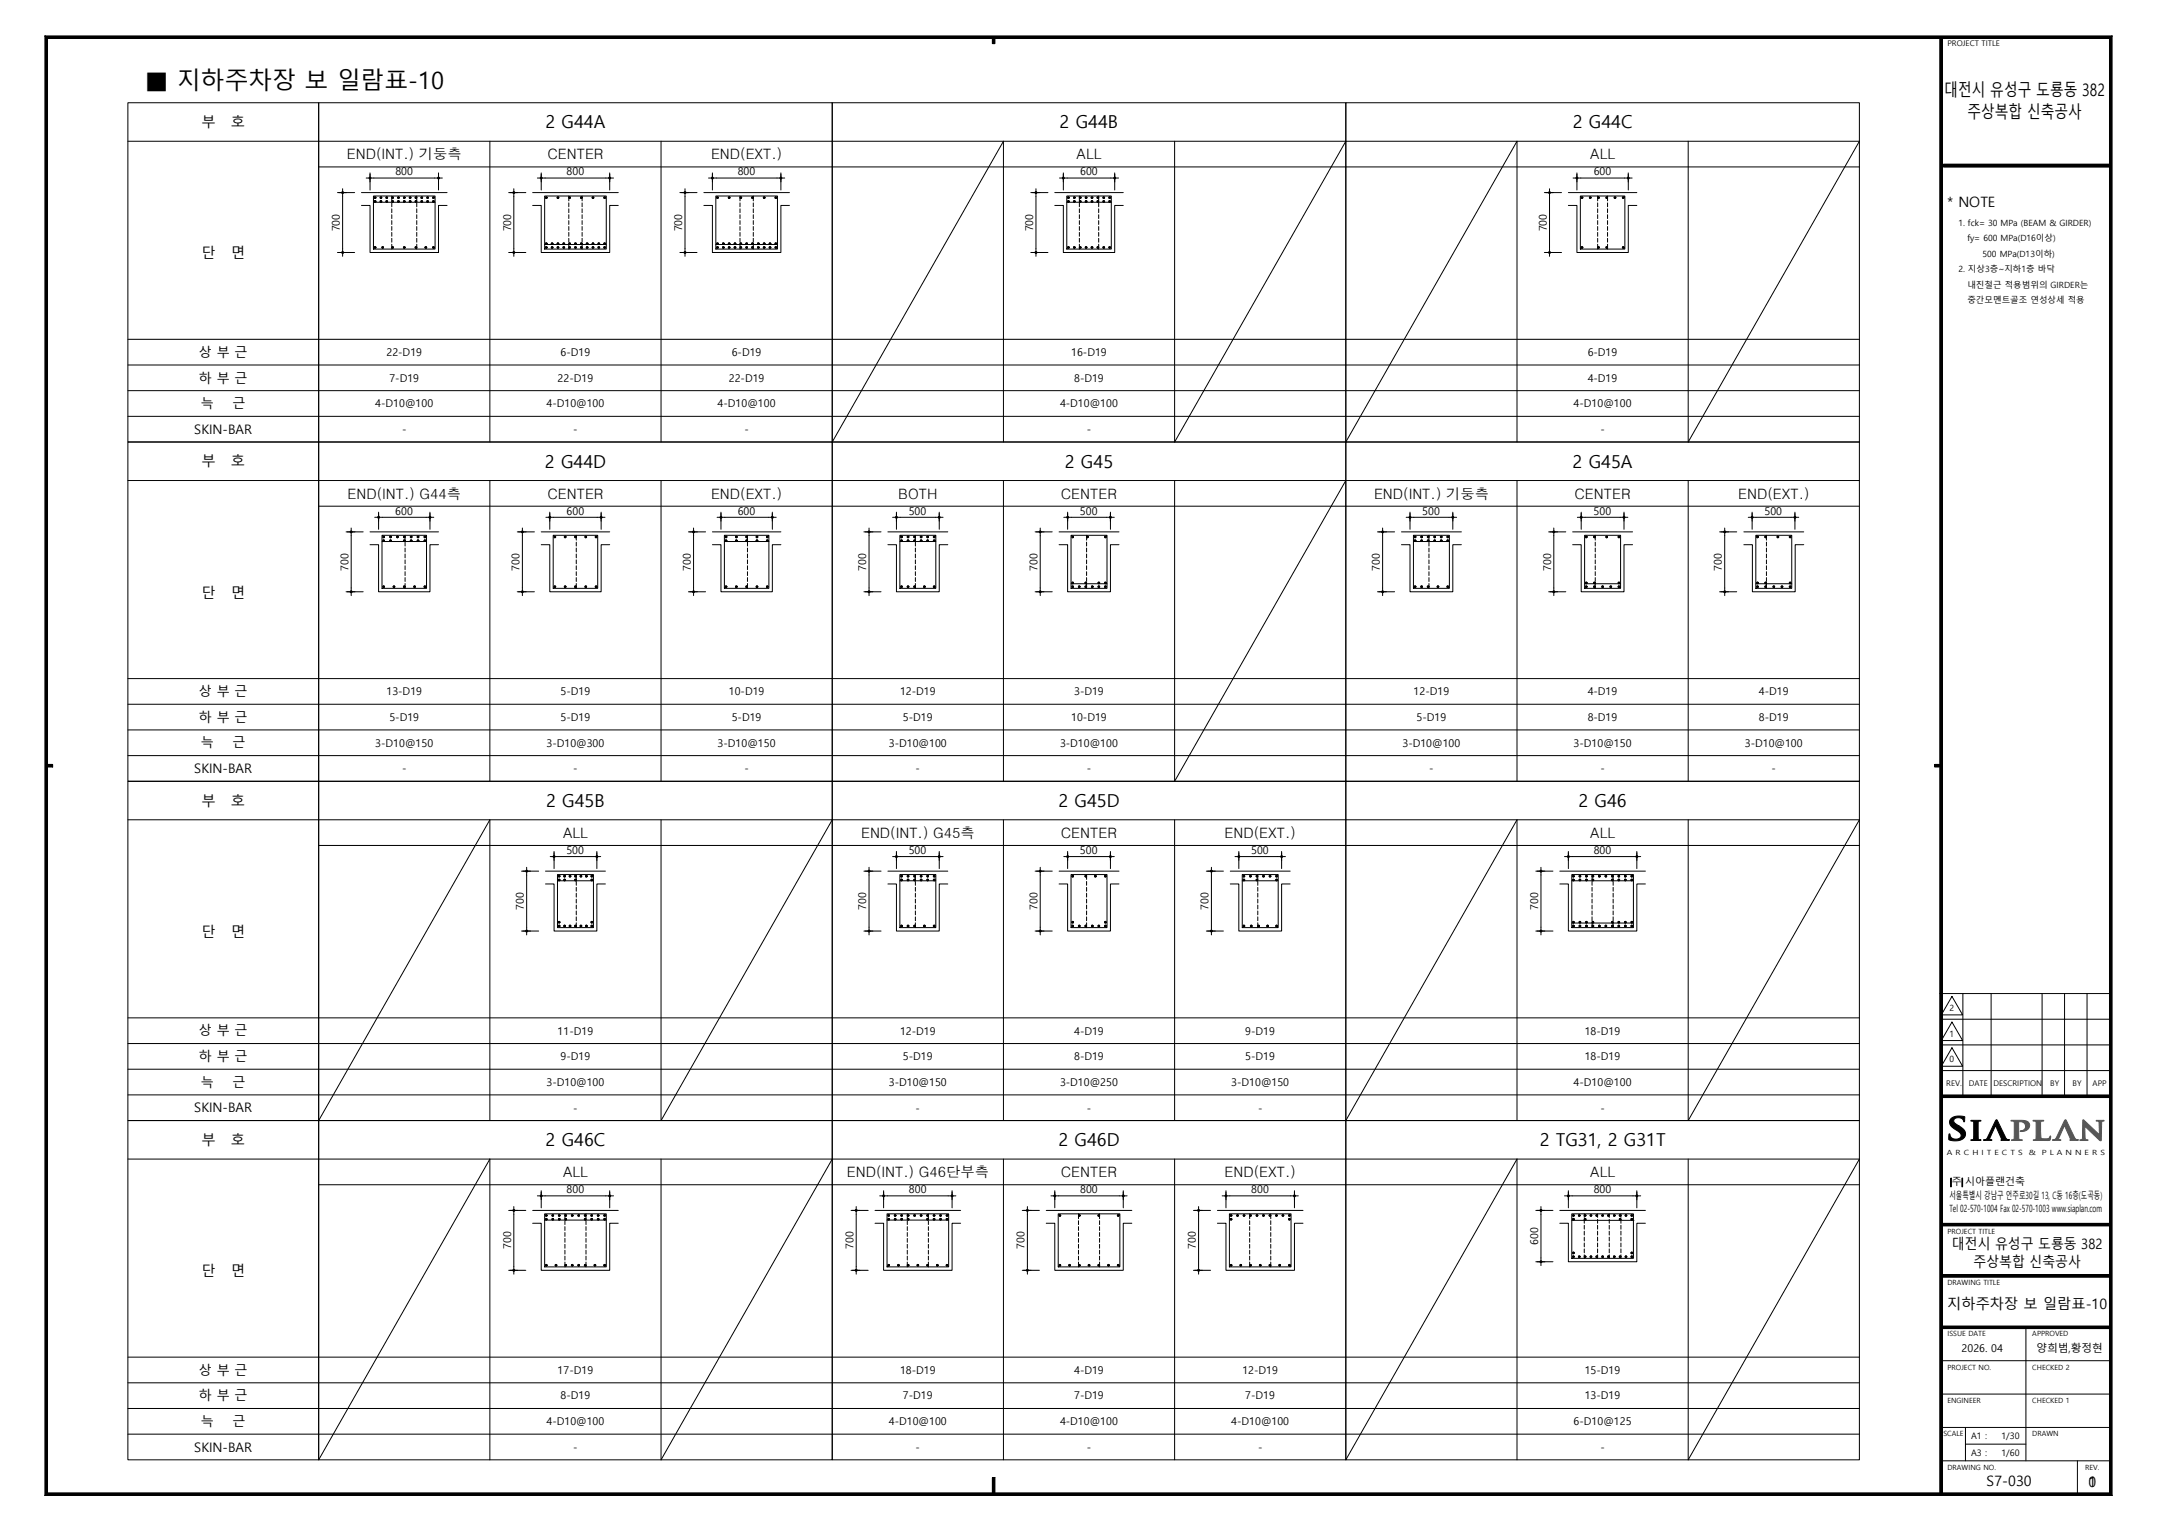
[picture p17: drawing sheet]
<svg xmlns="http://www.w3.org/2000/svg" width="420mm" height="297mm" viewBox="0 0 420 297" stroke-linecap="round" stroke-linejoin="round" font-family="sans-serif">
<defs><g id="words">
<text font-size="4.6" x="28.2" y="17.4">■ 지하주차장 보 일람표-10</text>
<g font-size="3.5">
<text x="106.2" y="25">2 G44A</text>
<text x="206.3" y="25">2 G44B</text>
<text x="306.2" y="25">2 G44C</text>
<text x="106.1" y="91.1">2 G44D</text>
<text x="207.3" y="91.1">2 G45</text>
<text x="306.2" y="91.1">2 G45A</text>
<text x="106.3" y="157.2">2 G45B</text>
<text x="206.1" y="157.2">2 G45D</text>
<text x="307.3" y="157.2">2 G46</text>
<text x="106.2" y="223.2">2 G46C</text>
<text x="206.1" y="223.2">2 G46D</text>
<text x="299.8" y="223.2">2 TG31, 2 G31T</text>
</g>
<g font-size="3.3">
<text x="378.6" y="18.8">대전시 유성구 도룡동 382</text>
<text x="383.1" y="23">주상복합 신축공사</text>
</g>
<g font-size="2.8">
<text x="39.2" y="24.8">부</text>
<text x="45" y="24.8">호</text>
<text x="67.5" y="31">END(INT.) 기둥측</text>
<text x="106.6" y="31">CENTER</text>
<text x="138.4" y="31">END(EXT.)</text>
<text x="209.6" y="31">ALL</text>
<text x="309.6" y="31">ALL</text>
<text x="379.2" y="40.2">* NOTE</text>
<text x="39.2" y="50.3">단</text>
<text x="45" y="50.3">면</text>
<text x="39.2" y="90.8">부</text>
<text x="45" y="90.8">호</text>
<text x="67.7" y="97.1">END(INT.) G44측</text>
<text x="106.6" y="97.1">CENTER</text>
<text x="138.4" y="97.1">END(EXT.)</text>
<text x="174.9" y="97.1">BOTH</text>
<text x="206.6" y="97.1">CENTER</text>
<text x="267.5" y="97.1">END(INT.) 기둥측</text>
<text x="306.6" y="97.1">CENTER</text>
<text x="338.5" y="97.1">END(EXT.)</text>
<text x="39.2" y="116.4">단</text>
<text x="45" y="116.4">면</text>
<text x="39.2" y="156.9">부</text>
<text x="45" y="156.9">호</text>
<text x="109.6" y="163.2">ALL</text>
<text x="167.7" y="163.2">END(INT.) G45측</text>
<text x="206.6" y="163.2">CENTER</text>
<text x="238.4" y="163.2">END(EXT.)</text>
<text x="309.6" y="163.2">ALL</text>
<text x="39.2" y="182.4">단</text>
<text x="45" y="182.4">면</text>
<text x="39.2" y="223">부</text>
<text x="45" y="223">호</text>
<text x="109.6" y="229.2">ALL</text>
<text x="164.9" y="229.2">END(INT.) G46단부측</text>
<text x="206.6" y="229.2">CENTER</text>
<text x="238.4" y="229.2">END(EXT.)</text>
<text x="309.6" y="229.2">ALL</text>
<text x="380.1" y="243.3">대전시 유성구 도룡동 382</text>
<text x="39.2" y="248.5">단</text>
<text x="45" y="248.5">면</text>
<text x="384.3" y="246.8">주상복합 신축공사</text>
<text x="379.1" y="254.8">지하주차장 보 일람표-10</text>
<text x="386.8" y="289.5">S7-030</text>
<text x="406.7" y="289.6">1</text>
<text x="406.7" y="289.6">0</text>
</g>
<g font-size="2.6">
<text x="38.7" y="69.5">상 부 근</text>
<text x="38.7" y="74.5">하 부 근</text>
<text x="39.1" y="79.5">늑</text>
<text x="45.3" y="79.5">근</text>
<text x="37.8" y="84.5">SKIN-BAR</text>
<text x="38.7" y="135.6">상 부 근</text>
<text x="38.7" y="140.6">하 부 근</text>
<text x="39.1" y="145.6">늑</text>
<text x="45.3" y="145.6">근</text>
<text x="37.8" y="150.6">SKIN-BAR</text>
<text x="38.7" y="201.6">상 부 근</text>
<text x="38.7" y="206.7">하 부 근</text>
<text x="39.1" y="211.7">늑</text>
<text x="45.3" y="211.7">근</text>
<text x="37.8" y="216.6">SKIN-BAR</text>
<text x="38.7" y="267.7">상 부 근</text>
<text x="38.7" y="272.7">하 부 근</text>
<text x="39.1" y="277.7">늑</text>
<text x="45.3" y="277.7">근</text>
<text x="37.8" y="282.7">SKIN-BAR</text>
</g>
<g font-size="2.1">
<text x="77" y="34.1">800</text>
<text x="110.3" y="34.1">800</text>
<text x="143.6" y="34.1">800</text>
<text x="210.3" y="34.1">600</text>
<text x="310.3" y="34.1">600</text>
<text x="66.2" y="45.1" transform="rotate(-90 66.2 45.1)">700</text>
<text x="99.5" y="45.1" transform="rotate(-90 99.5 45.1)">700</text>
<text x="132.8" y="45.1" transform="rotate(-90 132.8 45.1)">700</text>
<text x="201.2" y="45.1" transform="rotate(-90 201.2 45.1)">700</text>
<text x="301.2" y="45.1" transform="rotate(-90 301.2 45.1)">700</text>
<text x="75.2" y="69.3">22-D19</text>
<text x="109.1" y="69.3">6-D19</text>
<text x="142.5" y="69.3">6-D19</text>
<text x="208.6" y="69.3">16-D19</text>
<text x="309.1" y="69.3">6-D19</text>
<text x="75.8" y="74.3">7-D19</text>
<text x="108.6" y="74.3">22-D19</text>
<text x="141.9" y="74.3">22-D19</text>
<text x="209.1" y="74.3">8-D19</text>
<text x="309.1" y="74.3">4-D19</text>
<text x="73.1" y="79.3">4-D10@100</text>
<text x="106.4" y="79.3">4-D10@100</text>
<text x="139.7" y="79.3">4-D10@100</text>
<text x="206.4" y="79.3">4-D10@100</text>
<text x="306.4" y="79.3">4-D10@100</text>
<text x="78.3" y="84.3">-</text>
<text x="111.6" y="84.3">-</text>
<text x="145" y="84.3">-</text>
<text x="211.6" y="84.3">-</text>
<text x="311.6" y="84.3">-</text>
<text x="77" y="100.2">600</text>
<text x="110.3" y="100.2">600</text>
<text x="143.6" y="100.2">600</text>
<text x="176.9" y="100.2">500</text>
<text x="210.3" y="100.2">500</text>
<text x="276.9" y="100.2">500</text>
<text x="310.3" y="100.2">500</text>
<text x="343.6" y="100.2">500</text>
<text x="67.8" y="111.1" transform="rotate(-90 67.8 111.1)">700</text>
<text x="101.2" y="111.1" transform="rotate(-90 101.2 111.1)">700</text>
<text x="134.5" y="111.1" transform="rotate(-90 134.5 111.1)">700</text>
<text x="168.7" y="111.1" transform="rotate(-90 168.7 111.1)">700</text>
<text x="202" y="111.1" transform="rotate(-90 202 111.1)">700</text>
<text x="268.7" y="111.1" transform="rotate(-90 268.7 111.1)">700</text>
<text x="302" y="111.1" transform="rotate(-90 302 111.1)">700</text>
<text x="335.3" y="111.1" transform="rotate(-90 335.3 111.1)">700</text>
<text x="75.2" y="135.4">13-D19</text>
<text x="109.1" y="135.4">5-D19</text>
<text x="141.9" y="135.4">10-D19</text>
<text x="175.2" y="135.4">12-D19</text>
<text x="209.1" y="135.4">3-D19</text>
<text x="275.2" y="135.4">12-D19</text>
<text x="309.1" y="135.4">4-D19</text>
<text x="342.5" y="135.4">4-D19</text>
<text x="75.8" y="140.4">5-D19</text>
<text x="109.1" y="140.4">5-D19</text>
<text x="142.5" y="140.4">5-D19</text>
<text x="175.8" y="140.4">5-D19</text>
<text x="208.6" y="140.4">10-D19</text>
<text x="275.8" y="140.4">5-D19</text>
<text x="309.1" y="140.4">8-D19</text>
<text x="342.5" y="140.4">8-D19</text>
<text x="73.1" y="145.4">3-D10@150</text>
<text x="106.4" y="145.4">3-D10@300</text>
<text x="139.7" y="145.4">3-D10@150</text>
<text x="173.1" y="145.4">3-D10@100</text>
<text x="206.4" y="145.4">3-D10@100</text>
<text x="273.1" y="145.4">3-D10@100</text>
<text x="306.4" y="145.4">3-D10@150</text>
<text x="339.7" y="145.4">3-D10@100</text>
<text x="78.3" y="150.4">-</text>
<text x="111.6" y="150.4">-</text>
<text x="145" y="150.4">-</text>
<text x="178.3" y="150.4">-</text>
<text x="211.6" y="150.4">-</text>
<text x="278.3" y="150.4">-</text>
<text x="311.6" y="150.4">-</text>
<text x="345" y="150.4">-</text>
<text x="110.3" y="166.3">500</text>
<text x="176.9" y="166.3">500</text>
<text x="210.3" y="166.3">500</text>
<text x="243.6" y="166.3">500</text>
<text x="310.3" y="166.3">800</text>
<text x="102" y="177.2" transform="rotate(-90 102 177.2)">700</text>
<text x="168.7" y="177.2" transform="rotate(-90 168.7 177.2)">700</text>
<text x="202" y="177.2" transform="rotate(-90 202 177.2)">700</text>
<text x="235.3" y="177.2" transform="rotate(-90 235.3 177.2)">700</text>
<text x="299.5" y="177.2" transform="rotate(-90 299.5 177.2)">700</text>
<text x="108.6" y="201.5">11-D19</text>
<text x="175.2" y="201.5">12-D19</text>
<text x="209.1" y="201.5">4-D19</text>
<text x="242.5" y="201.5">9-D19</text>
<text x="308.6" y="201.5">18-D19</text>
<text x="109.1" y="206.5">9-D19</text>
<text x="175.8" y="206.5">5-D19</text>
<text x="209.1" y="206.5">8-D19</text>
<text x="242.5" y="206.5">5-D19</text>
<text x="308.6" y="206.5">18-D19</text>
<text x="106.4" y="211.5">3-D10@100</text>
<text x="173.1" y="211.5">3-D10@150</text>
<text x="206.4" y="211.5">3-D10@250</text>
<text x="239.7" y="211.5">3-D10@150</text>
<text x="306.4" y="211.5">4-D10@100</text>
<text x="111.6" y="216.5">-</text>
<text x="178.3" y="216.5">-</text>
<text x="211.6" y="216.5">-</text>
<text x="245" y="216.5">-</text>
<text x="311.6" y="216.5">-</text>
<text x="110.3" y="232.4">800</text>
<text x="177" y="232.4">800</text>
<text x="210.3" y="232.4">800</text>
<text x="243.6" y="232.4">800</text>
<text x="310.3" y="232.4">800</text>
<text x="99.5" y="243.3" transform="rotate(-90 99.5 243.3)">700</text>
<text x="166.2" y="243.3" transform="rotate(-90 166.2 243.3)">700</text>
<text x="199.5" y="243.3" transform="rotate(-90 199.5 243.3)">700</text>
<text x="232.8" y="243.3" transform="rotate(-90 232.8 243.3)">700</text>
<text x="299.5" y="242.5" transform="rotate(-90 299.5 242.5)">600</text>
<text x="381.9" y="263.4">2026. 04</text>
<text x="396.5" y="263.3">양희범,황정현</text>
<text x="108.6" y="267.6">17-D19</text>
<text x="175.2" y="267.6">18-D19</text>
<text x="209.1" y="267.6">4-D19</text>
<text x="241.9" y="267.6">12-D19</text>
<text x="308.6" y="267.6">15-D19</text>
<text x="109.1" y="272.6">8-D19</text>
<text x="175.8" y="272.6">7-D19</text>
<text x="209.1" y="272.6">7-D19</text>
<text x="242.5" y="272.6">7-D19</text>
<text x="308.6" y="272.6">13-D19</text>
<text x="106.4" y="277.6">4-D10@100</text>
<text x="173.1" y="277.6">4-D10@100</text>
<text x="206.4" y="277.6">4-D10@100</text>
<text x="239.7" y="277.6">4-D10@100</text>
<text x="306.4" y="277.6">6-D10@125</text>
<text x="111.6" y="282.6">-</text>
<text x="178.3" y="282.6">-</text>
<text x="211.6" y="282.6">-</text>
<text x="245" y="282.6">-</text>
<text x="311.6" y="282.6">-</text>
</g>
<g font-size="1.9">
<text x="379.6" y="233.5">서울특별시 강남구 언주로30길 13, C동 16층(도곡동)</text>
<text x="380" y="230.8">주 시아플랜건축</text>
<text x="379.6" y="236">Tel 02-570-1004 Fax 02-570-1003 www.siaplan.com</text>
</g>
<g font-size="1.7">
<text x="381.3" y="44">1. fck= 30 MPa (BEAM &amp; GIRDER)</text>
<text x="383.1" y="47">fy= 600 MPa(D16이상)</text>
<text x="381.3" y="53">2. 지상3층~지하1층 바닥</text>
<text x="386" y="50">500 MPa(D13이하)</text>
<text x="383.1" y="56">내진철근 적용범위의 GIRDER는</text>
<text x="383.1" y="59">중간모멘트골조 연성상세 적용</text>
<text x="379.6" y="196.9">2</text>
<text x="379.6" y="201.9">1</text>
<text x="379.6" y="206.9">0</text>
<text x="383.8" y="280.3">A1 :</text>
<text x="389.7" y="280.3">1/30</text>
<text x="383.8" y="283.5">A3 :</text>
<text x="389.7" y="283.5">1/60</text>
</g>
<g font-size="1.5">
<text x="379.2" y="9">PROJECT TITLE</text>
<text x="379" y="211.5">REV.</text>
<text x="383.3" y="211.6">DATE</text>
<text x="388.2" y="211.6">DESCRIPTION</text>
<text x="399.2" y="211.6">BY</text>
<text x="403.6" y="211.6">BY</text>
<text x="407.4" y="211.6">APP</text>
</g>
<g font-size="1.4">
<text x="379.1" y="225">A R C H I T E C T S</text>
<text x="395" y="225">&amp;</text>
<text x="397.6" y="225">P L A N N E R S</text>
<text x="379.2" y="240.3">PROJECT TITLE</text>
<text x="379.2" y="250.3">DRAWING TITLE</text>
<text x="379.2" y="260.2">ISSUE DATE</text>
<text x="395.7" y="260.2">APPROVED</text>
<text x="379.2" y="266.7">PROJECT NO.</text>
<text x="395.7" y="266.7">CHECKED 2</text>
<text x="379.2" y="273.3">ENGINEER</text>
<text x="395.7" y="273.3">CHECKED 1</text>
<text x="378.4" y="279.8">SCALE</text>
<text x="395.7" y="279.8">DRAWN</text>
<text x="379.2" y="286.3">DRAWING NO.</text>
<text x="406" y="286.3">REV.</text>
</g>
</g></defs>
<g fill="none" stroke="#000" stroke-width=".19">
<path d="M307.7 38.2h8.7v10.3h-8.7z"/>
<circle cx="73" cy="39.2" r=".16"/>
<circle cx="73" cy="38.5" r=".16"/>
<circle cx="74.2" cy="39.2" r=".16"/>
<circle cx="74.2" cy="38.5" r=".16"/>
<circle cx="75.3" cy="39.2" r=".16"/>
<circle cx="75.3" cy="38.5" r=".16"/>
<circle cx="76.4" cy="39.2" r=".16"/>
<circle cx="76.4" cy="38.5" r=".16"/>
<circle cx="77.6" cy="39.2" r=".16"/>
<circle cx="77.6" cy="38.5" r=".16"/>
<circle cx="78.7" cy="39.2" r=".16"/>
<circle cx="78.7" cy="38.5" r=".16"/>
<circle cx="79.9" cy="39.2" r=".16"/>
<circle cx="79.9" cy="38.5" r=".16"/>
<circle cx="81" cy="39.2" r=".16"/>
<circle cx="81" cy="38.5" r=".16"/>
<circle cx="82.1" cy="39.2" r=".16"/>
<circle cx="82.1" cy="38.5" r=".16"/>
<circle cx="83.3" cy="39.2" r=".16"/>
<circle cx="83.3" cy="38.5" r=".16"/>
<circle cx="84.4" cy="39.2" r=".16"/>
<circle cx="84.4" cy="38.5" r=".16"/>
<circle cx="106.4" cy="38.5" r=".16"/>
<circle cx="108.6" cy="38.5" r=".16"/>
<circle cx="110.9" cy="38.5" r=".16"/>
<circle cx="113.2" cy="38.5" r=".16"/>
<circle cx="115.5" cy="38.5" r=".16"/>
<circle cx="117.7" cy="38.5" r=".16"/>
<circle cx="139.7" cy="38.5" r=".16"/>
<circle cx="142" cy="38.5" r=".16"/>
<circle cx="144.2" cy="38.5" r=".16"/>
<circle cx="146.5" cy="38.5" r=".16"/>
<circle cx="148.8" cy="38.5" r=".16"/>
<circle cx="151.1" cy="38.5" r=".16"/>
<circle cx="208" cy="39.2" r=".16"/>
<circle cx="208" cy="38.5" r=".16"/>
<circle cx="209.2" cy="39.2" r=".16"/>
<circle cx="209.2" cy="38.5" r=".16"/>
<circle cx="210.3" cy="39.2" r=".16"/>
<circle cx="210.3" cy="38.5" r=".16"/>
<circle cx="211.5" cy="39.2" r=".16"/>
<circle cx="211.5" cy="38.5" r=".16"/>
<circle cx="212.6" cy="39.2" r=".16"/>
<circle cx="212.6" cy="38.5" r=".16"/>
<circle cx="213.8" cy="39.2" r=".16"/>
<circle cx="213.8" cy="38.5" r=".16"/>
<circle cx="214.9" cy="39.2" r=".16"/>
<circle cx="214.9" cy="38.5" r=".16"/>
<circle cx="216.1" cy="39.2" r=".16"/>
<circle cx="216.1" cy="38.5" r=".16"/>
<circle cx="308" cy="38.5" r=".16"/>
<circle cx="309.6" cy="38.5" r=".16"/>
<circle cx="311.2" cy="38.5" r=".16"/>
<circle cx="312.9" cy="38.5" r=".16"/>
<circle cx="314.5" cy="38.5" r=".16"/>
<circle cx="316.1" cy="38.5" r=".16"/>
<circle cx="73" cy="48.2" r=".16"/>
<circle cx="74.5" cy="48.2" r=".16"/>
<circle cx="76.4" cy="48.2" r=".16"/>
<circle cx="78.7" cy="48.2" r=".16"/>
<circle cx="81" cy="48.2" r=".16"/>
<circle cx="82.9" cy="48.2" r=".16"/>
<circle cx="84.4" cy="48.2" r=".16"/>
<circle cx="106.4" cy="47.5" r=".16"/>
<circle cx="106.4" cy="48.2" r=".16"/>
<circle cx="107.5" cy="47.5" r=".16"/>
<circle cx="107.5" cy="48.2" r=".16"/>
<circle cx="108.6" cy="47.5" r=".16"/>
<circle cx="108.6" cy="48.2" r=".16"/>
<circle cx="109.8" cy="47.5" r=".16"/>
<circle cx="109.8" cy="48.2" r=".16"/>
<circle cx="110.9" cy="47.5" r=".16"/>
<circle cx="110.9" cy="48.2" r=".16"/>
<circle cx="112.1" cy="47.5" r=".16"/>
<circle cx="112.1" cy="48.2" r=".16"/>
<circle cx="113.2" cy="47.5" r=".16"/>
<circle cx="113.2" cy="48.2" r=".16"/>
<circle cx="114.3" cy="47.5" r=".16"/>
<circle cx="114.3" cy="48.2" r=".16"/>
<circle cx="115.5" cy="47.5" r=".16"/>
<circle cx="115.5" cy="48.2" r=".16"/>
<circle cx="116.6" cy="47.5" r=".16"/>
<circle cx="116.6" cy="48.2" r=".16"/>
<circle cx="117.7" cy="47.5" r=".16"/>
<circle cx="117.7" cy="48.2" r=".16"/>
<circle cx="139.7" cy="47.5" r=".16"/>
<circle cx="139.7" cy="48.2" r=".16"/>
<circle cx="140.8" cy="47.5" r=".16"/>
<circle cx="140.8" cy="48.2" r=".16"/>
<circle cx="142" cy="47.5" r=".16"/>
<circle cx="142" cy="48.2" r=".16"/>
<circle cx="143.1" cy="47.5" r=".16"/>
<circle cx="143.1" cy="48.2" r=".16"/>
<circle cx="144.2" cy="47.5" r=".16"/>
<circle cx="144.2" cy="48.2" r=".16"/>
<circle cx="145.4" cy="47.5" r=".16"/>
<circle cx="145.4" cy="48.2" r=".16"/>
<circle cx="146.5" cy="47.5" r=".16"/>
<circle cx="146.5" cy="48.2" r=".16"/>
<circle cx="147.7" cy="47.5" r=".16"/>
<circle cx="147.7" cy="48.2" r=".16"/>
<circle cx="148.8" cy="47.5" r=".16"/>
<circle cx="148.8" cy="48.2" r=".16"/>
<circle cx="149.9" cy="47.5" r=".16"/>
<circle cx="149.9" cy="48.2" r=".16"/>
<circle cx="151.1" cy="47.5" r=".16"/>
<circle cx="151.1" cy="48.2" r=".16"/>
<circle cx="208" cy="48.2" r=".16"/>
<circle cx="209.2" cy="48.2" r=".16"/>
<circle cx="210.3" cy="48.2" r=".16"/>
<circle cx="211.5" cy="48.2" r=".16"/>
<circle cx="212.6" cy="48.2" r=".16"/>
<circle cx="213.8" cy="48.2" r=".16"/>
<circle cx="214.9" cy="48.2" r=".16"/>
<circle cx="216.1" cy="48.2" r=".16"/>
<circle cx="308" cy="48.2" r=".16"/>
<circle cx="311.2" cy="48.2" r=".16"/>
<circle cx="312.9" cy="48.2" r=".16"/>
<circle cx="316.1" cy="48.2" r=".16"/>
<circle cx="74.7" cy="104.6" r=".16"/>
<circle cx="74.7" cy="114.3" r=".16"/>
<circle cx="74.7" cy="105.3" r=".16"/>
<circle cx="76" cy="104.6" r=".16"/>
<circle cx="76" cy="105.3" r=".16"/>
<circle cx="76.7" cy="114.3" r=".16"/>
<circle cx="77.4" cy="104.6" r=".16"/>
<circle cx="78.7" cy="104.6" r=".16"/>
<circle cx="78.7" cy="114.3" r=".16"/>
<circle cx="78.7" cy="105.3" r=".16"/>
<circle cx="80.1" cy="104.6" r=".16"/>
<circle cx="80.1" cy="105.3" r=".16"/>
<circle cx="80.7" cy="114.3" r=".16"/>
<circle cx="81.4" cy="104.6" r=".16"/>
<circle cx="81.4" cy="105.3" r=".16"/>
<circle cx="82.7" cy="104.6" r=".16"/>
<circle cx="82.7" cy="114.3" r=".16"/>
<circle cx="82.7" cy="105.3" r=".16"/>
<circle cx="108" cy="104.6" r=".16"/>
<circle cx="108" cy="114.3" r=".16"/>
<circle cx="110" cy="104.6" r=".16"/>
<circle cx="110" cy="114.3" r=".16"/>
<circle cx="112" cy="104.6" r=".16"/>
<circle cx="112.1" cy="114.3" r=".16"/>
<circle cx="114.1" cy="104.6" r=".16"/>
<circle cx="114.1" cy="114.3" r=".16"/>
<circle cx="116.1" cy="104.6" r=".16"/>
<circle cx="116.1" cy="114.3" r=".16"/>
<circle cx="141.4" cy="104.6" r=".16"/>
<circle cx="141.4" cy="114.3" r=".16"/>
<circle cx="141.4" cy="105.3" r=".16"/>
<circle cx="143.4" cy="104.6" r=".16"/>
<circle cx="143.4" cy="114.3" r=".16"/>
<circle cx="143.4" cy="105.3" r=".16"/>
<circle cx="145.4" cy="104.6" r=".16"/>
<circle cx="145.4" cy="114.3" r=".16"/>
<circle cx="145.4" cy="105.3" r=".16"/>
<circle cx="147.4" cy="104.6" r=".16"/>
<circle cx="147.4" cy="114.3" r=".16"/>
<circle cx="147.4" cy="105.3" r=".16"/>
<circle cx="149.4" cy="104.6" r=".16"/>
<circle cx="149.4" cy="114.3" r=".16"/>
<circle cx="149.4" cy="105.3" r=".16"/>
<circle cx="175.5" cy="104.6" r=".16"/>
<circle cx="175.5" cy="114.3" r=".16"/>
<circle cx="175.5" cy="105.3" r=".16"/>
<circle cx="176.8" cy="104.6" r=".16"/>
<circle cx="176.8" cy="114.3" r=".16"/>
<circle cx="176.8" cy="105.3" r=".16"/>
<circle cx="178.1" cy="104.6" r=".16"/>
<circle cx="178.1" cy="114.3" r=".16"/>
<circle cx="178.1" cy="105.3" r=".16"/>
<circle cx="179.4" cy="104.6" r=".16"/>
<circle cx="179.4" cy="105.3" r=".16"/>
<circle cx="180" cy="114.3" r=".16"/>
<circle cx="180.6" cy="104.6" r=".16"/>
<circle cx="180.6" cy="105.3" r=".16"/>
<circle cx="181.9" cy="104.6" r=".16"/>
<circle cx="181.9" cy="114.3" r=".16"/>
<circle cx="181.9" cy="105.3" r=".16"/>
<circle cx="208.9" cy="113.5" r=".16"/>
<circle cx="208.9" cy="104.6" r=".16"/>
<circle cx="208.9" cy="114.3" r=".16"/>
<circle cx="210.1" cy="114.3" r=".16"/>
<circle cx="211.4" cy="113.5" r=".16"/>
<circle cx="211.4" cy="114.3" r=".16"/>
<circle cx="211.7" cy="104.6" r=".16"/>
<circle cx="212.7" cy="114.3" r=".16"/>
<circle cx="214" cy="113.5" r=".16"/>
<circle cx="214" cy="114.3" r=".16"/>
<circle cx="215.2" cy="113.5" r=".16"/>
<circle cx="215.2" cy="104.6" r=".16"/>
<circle cx="215.2" cy="114.3" r=".16"/>
<circle cx="275.5" cy="104.6" r=".16"/>
<circle cx="275.5" cy="114.3" r=".16"/>
<circle cx="275.5" cy="105.3" r=".16"/>
<circle cx="276.8" cy="104.6" r=".16"/>
<circle cx="276.8" cy="114.3" r=".16"/>
<circle cx="276.8" cy="105.3" r=".16"/>
<circle cx="278.1" cy="104.6" r=".16"/>
<circle cx="278.1" cy="114.3" r=".16"/>
<circle cx="278.1" cy="105.3" r=".16"/>
<circle cx="279.4" cy="104.6" r=".16"/>
<circle cx="279.4" cy="105.3" r=".16"/>
<circle cx="280" cy="114.3" r=".16"/>
<circle cx="280.6" cy="104.6" r=".16"/>
<circle cx="280.6" cy="105.3" r=".16"/>
<circle cx="281.9" cy="104.6" r=".16"/>
<circle cx="281.9" cy="114.3" r=".16"/>
<circle cx="281.9" cy="105.3" r=".16"/>
<circle cx="308.9" cy="104.6" r=".16"/>
<circle cx="308.9" cy="113.5" r=".16"/>
<circle cx="308.9" cy="114.3" r=".16"/>
<circle cx="310.5" cy="104.6" r=".16"/>
<circle cx="310.5" cy="113.5" r=".16"/>
<circle cx="310.5" cy="114.3" r=".16"/>
<circle cx="312.1" cy="114.3" r=".16"/>
<circle cx="312.8" cy="104.6" r=".16"/>
<circle cx="313.6" cy="114.3" r=".16"/>
<circle cx="315.2" cy="104.6" r=".16"/>
<circle cx="315.2" cy="113.5" r=".16"/>
<circle cx="315.2" cy="114.3" r=".16"/>
<circle cx="342.2" cy="104.6" r=".16"/>
<circle cx="342.2" cy="113.5" r=".16"/>
<circle cx="342.2" cy="114.3" r=".16"/>
<circle cx="343.8" cy="113.5" r=".16"/>
<circle cx="343.8" cy="104.6" r=".16"/>
<circle cx="343.8" cy="114.3" r=".16"/>
<circle cx="345.4" cy="114.3" r=".16"/>
<circle cx="346.2" cy="104.6" r=".16"/>
<circle cx="347" cy="114.3" r=".16"/>
<circle cx="348.6" cy="104.6" r=".16"/>
<circle cx="348.6" cy="113.5" r=".16"/>
<circle cx="348.6" cy="114.3" r=".16"/>
<circle cx="108.9" cy="171.4" r=".16"/>
<circle cx="108.9" cy="179.6" r=".16"/>
<circle cx="108.9" cy="170.6" r=".16"/>
<circle cx="109.9" cy="171.4" r=".16"/>
<circle cx="109.9" cy="170.6" r=".16"/>
<circle cx="111" cy="170.6" r=".16"/>
<circle cx="112.1" cy="171.4" r=".16"/>
<circle cx="112.1" cy="170.6" r=".16"/>
<circle cx="113.1" cy="170.6" r=".16"/>
<circle cx="114.2" cy="170.6" r=".16"/>
<circle cx="115.2" cy="171.4" r=".16"/>
<circle cx="115.2" cy="179.6" r=".16"/>
<circle cx="115.2" cy="170.6" r=".16"/>
<circle cx="175.5" cy="171.4" r=".16"/>
<circle cx="175.5" cy="170.6" r=".16"/>
<circle cx="176.8" cy="171.4" r=".16"/>
<circle cx="176.8" cy="170.6" r=".16"/>
<circle cx="178.1" cy="171.4" r=".16"/>
<circle cx="178.1" cy="170.6" r=".16"/>
<circle cx="179.4" cy="171.4" r=".16"/>
<circle cx="179.4" cy="170.6" r=".16"/>
<circle cx="180.6" cy="171.4" r=".16"/>
<circle cx="180.6" cy="170.6" r=".16"/>
<circle cx="181.9" cy="171.4" r=".16"/>
<circle cx="181.9" cy="170.6" r=".16"/>
<circle cx="208.9" cy="179.6" r=".16"/>
<circle cx="208.9" cy="170.6" r=".16"/>
<circle cx="211.4" cy="170.6" r=".16"/>
<circle cx="213.3" cy="170.6" r=".16"/>
<circle cx="215.2" cy="170.6" r=".16"/>
<circle cx="215.2" cy="179.6" r=".16"/>
<circle cx="242.2" cy="171.4" r=".16"/>
<circle cx="242.2" cy="170.6" r=".16"/>
<circle cx="243.5" cy="170.6" r=".16"/>
<circle cx="244.7" cy="171.4" r=".16"/>
<circle cx="244.7" cy="170.6" r=".16"/>
<circle cx="246" cy="170.6" r=".16"/>
<circle cx="247.3" cy="170.6" r=".16"/>
<circle cx="248.6" cy="171.4" r=".16"/>
<circle cx="248.6" cy="170.6" r=".16"/>
<circle cx="306.4" cy="171.4" r=".16"/>
<circle cx="306.4" cy="170.6" r=".16"/>
<circle cx="306.4" cy="179.6" r=".16"/>
<circle cx="307.6" cy="171.4" r=".16"/>
<circle cx="307.6" cy="170.6" r=".16"/>
<circle cx="307.6" cy="179.6" r=".16"/>
<circle cx="308.9" cy="171.4" r=".16"/>
<circle cx="308.9" cy="170.6" r=".16"/>
<circle cx="308.9" cy="179.6" r=".16"/>
<circle cx="310.2" cy="171.4" r=".16"/>
<circle cx="310.2" cy="179.6" r=".16"/>
<circle cx="310.2" cy="170.6" r=".16"/>
<circle cx="311.4" cy="170.6" r=".16"/>
<circle cx="312.7" cy="170.6" r=".16"/>
<circle cx="313.9" cy="171.4" r=".16"/>
<circle cx="313.9" cy="179.6" r=".16"/>
<circle cx="313.9" cy="170.6" r=".16"/>
<circle cx="315.2" cy="171.4" r=".16"/>
<circle cx="315.2" cy="179.6" r=".16"/>
<circle cx="315.2" cy="170.6" r=".16"/>
<circle cx="316.5" cy="171.4" r=".16"/>
<circle cx="316.5" cy="170.6" r=".16"/>
<circle cx="316.5" cy="179.6" r=".16"/>
<circle cx="317.7" cy="171.4" r=".16"/>
<circle cx="317.7" cy="179.6" r=".16"/>
<circle cx="317.7" cy="170.6" r=".16"/>
<circle cx="108.9" cy="180.3" r=".16"/>
<circle cx="109.9" cy="180.3" r=".16"/>
<circle cx="111" cy="180.3" r=".16"/>
<circle cx="112.1" cy="180.3" r=".16"/>
<circle cx="113.1" cy="180.3" r=".16"/>
<circle cx="114.2" cy="180.3" r=".16"/>
<circle cx="115.2" cy="180.3" r=".16"/>
<circle cx="175.5" cy="180.3" r=".16"/>
<circle cx="176.8" cy="180.3" r=".16"/>
<circle cx="178.1" cy="180.3" r=".16"/>
<circle cx="180" cy="180.3" r=".16"/>
<circle cx="181.9" cy="180.3" r=".16"/>
<circle cx="208.9" cy="180.3" r=".16"/>
<circle cx="210.1" cy="180.3" r=".16"/>
<circle cx="211.4" cy="180.3" r=".16"/>
<circle cx="212.7" cy="180.3" r=".16"/>
<circle cx="214" cy="180.3" r=".16"/>
<circle cx="215.2" cy="180.3" r=".16"/>
<circle cx="242.2" cy="180.3" r=".16"/>
<circle cx="243.6" cy="180.3" r=".16"/>
<circle cx="245.1" cy="180.3" r=".16"/>
<circle cx="246.8" cy="180.3" r=".16"/>
<circle cx="248.6" cy="180.3" r=".16"/>
<circle cx="306.4" cy="180.3" r=".16"/>
<circle cx="307.6" cy="180.3" r=".16"/>
<circle cx="308.9" cy="180.3" r=".16"/>
<circle cx="310.2" cy="180.3" r=".16"/>
<circle cx="311.4" cy="180.3" r=".16"/>
<circle cx="312.7" cy="180.3" r=".16"/>
<circle cx="313.9" cy="180.3" r=".16"/>
<circle cx="315.2" cy="180.3" r=".16"/>
<circle cx="316.5" cy="180.3" r=".16"/>
<circle cx="317.7" cy="180.3" r=".16"/>
<circle cx="106.4" cy="236.7" r=".16"/>
<circle cx="106.4" cy="237.5" r=".16"/>
<circle cx="107.6" cy="237.5" r=".16"/>
<circle cx="107.6" cy="236.7" r=".16"/>
<circle cx="108.9" cy="236.7" r=".16"/>
<circle cx="108.9" cy="237.5" r=".16"/>
<circle cx="110.2" cy="237.5" r=".16"/>
<circle cx="110.2" cy="236.7" r=".16"/>
<circle cx="111.4" cy="236.7" r=".16"/>
<circle cx="112.7" cy="236.7" r=".16"/>
<circle cx="113.9" cy="237.5" r=".16"/>
<circle cx="113.9" cy="236.7" r=".16"/>
<circle cx="115.2" cy="236.7" r=".16"/>
<circle cx="115.2" cy="237.5" r=".16"/>
<circle cx="116.5" cy="236.7" r=".16"/>
<circle cx="116.5" cy="237.5" r=".16"/>
<circle cx="117.7" cy="236.7" r=".16"/>
<circle cx="117.7" cy="237.5" r=".16"/>
<circle cx="173" cy="236.7" r=".16"/>
<circle cx="173" cy="237.5" r=".16"/>
<circle cx="174.3" cy="237.5" r=".16"/>
<circle cx="174.3" cy="236.7" r=".16"/>
<circle cx="175.6" cy="237.5" r=".16"/>
<circle cx="175.6" cy="236.7" r=".16"/>
<circle cx="176.8" cy="237.5" r=".16"/>
<circle cx="176.8" cy="236.7" r=".16"/>
<circle cx="178.1" cy="236.7" r=".16"/>
<circle cx="179.3" cy="236.7" r=".16"/>
<circle cx="180.6" cy="236.7" r=".16"/>
<circle cx="180.6" cy="237.5" r=".16"/>
<circle cx="181.9" cy="237.5" r=".16"/>
<circle cx="181.9" cy="236.7" r=".16"/>
<circle cx="183.1" cy="237.5" r=".16"/>
<circle cx="183.1" cy="236.7" r=".16"/>
<circle cx="184.4" cy="237.5" r=".16"/>
<circle cx="184.4" cy="236.7" r=".16"/>
<circle cx="206.4" cy="236.7" r=".16"/>
<circle cx="210.2" cy="236.7" r=".16"/>
<circle cx="213.9" cy="236.7" r=".16"/>
<circle cx="217.7" cy="236.7" r=".16"/>
<circle cx="239.7" cy="237.5" r=".16"/>
<circle cx="239.7" cy="236.7" r=".16"/>
<circle cx="241" cy="236.7" r=".16"/>
<circle cx="242.2" cy="236.7" r=".16"/>
<circle cx="243.5" cy="236.7" r=".16"/>
<circle cx="244.8" cy="236.7" r=".16"/>
<circle cx="246" cy="236.7" r=".16"/>
<circle cx="247.3" cy="236.7" r=".16"/>
<circle cx="248.5" cy="236.7" r=".16"/>
<circle cx="249.8" cy="236.7" r=".16"/>
<circle cx="251.1" cy="237.5" r=".16"/>
<circle cx="251.1" cy="236.7" r=".16"/>
<circle cx="306.4" cy="236.7" r=".16"/>
<circle cx="306.4" cy="237.5" r=".16"/>
<circle cx="307.5" cy="236.7" r=".16"/>
<circle cx="308.6" cy="236.7" r=".16"/>
<circle cx="308.6" cy="237.5" r=".16"/>
<circle cx="309.8" cy="236.7" r=".16"/>
<circle cx="310.9" cy="236.7" r=".16"/>
<circle cx="312" cy="236.7" r=".16"/>
<circle cx="313.2" cy="236.7" r=".16"/>
<circle cx="314.3" cy="236.7" r=".16"/>
<circle cx="315.5" cy="236.7" r=".16"/>
<circle cx="315.5" cy="237.5" r=".16"/>
<circle cx="316.6" cy="236.7" r=".16"/>
<circle cx="317.7" cy="237.5" r=".16"/>
<circle cx="317.7" cy="236.7" r=".16"/>
<circle cx="106.4" cy="246.4" r=".16"/>
<circle cx="108.3" cy="246.4" r=".16"/>
<circle cx="110.2" cy="246.4" r=".16"/>
<circle cx="111.4" cy="246.4" r=".16"/>
<circle cx="112.7" cy="246.4" r=".16"/>
<circle cx="113.9" cy="246.4" r=".16"/>
<circle cx="115.8" cy="246.4" r=".16"/>
<circle cx="117.7" cy="246.4" r=".16"/>
<circle cx="173" cy="246.4" r=".16"/>
<circle cx="174.9" cy="246.4" r=".16"/>
<circle cx="176.8" cy="246.4" r=".16"/>
<circle cx="178.7" cy="246.4" r=".16"/>
<circle cx="180.6" cy="246.4" r=".16"/>
<circle cx="182.5" cy="246.4" r=".16"/>
<circle cx="184.4" cy="246.4" r=".16"/>
<circle cx="206.4" cy="246.4" r=".16"/>
<circle cx="208.3" cy="246.4" r=".16"/>
<circle cx="210.2" cy="246.4" r=".16"/>
<circle cx="212.1" cy="246.4" r=".16"/>
<circle cx="213.9" cy="246.4" r=".16"/>
<circle cx="215.8" cy="246.4" r=".16"/>
<circle cx="217.7" cy="246.4" r=".16"/>
<circle cx="239.7" cy="246.4" r=".16"/>
<circle cx="241.6" cy="246.4" r=".16"/>
<circle cx="243.5" cy="246.4" r=".16"/>
<circle cx="245.4" cy="246.4" r=".16"/>
<circle cx="247.3" cy="246.4" r=".16"/>
<circle cx="249.2" cy="246.4" r=".16"/>
<circle cx="251.1" cy="246.4" r=".16"/>
<circle cx="306.4" cy="244" r=".16"/>
<circle cx="306.4" cy="244.7" r=".16"/>
<circle cx="307.5" cy="244.7" r=".16"/>
<circle cx="308.6" cy="244.7" r=".16"/>
<circle cx="309.8" cy="244.7" r=".16"/>
<circle cx="310.9" cy="244.7" r=".16"/>
<circle cx="312.1" cy="244.7" r=".16"/>
<circle cx="313.2" cy="244.7" r=".16"/>
<circle cx="314.3" cy="244.7" r=".16"/>
<circle cx="315.5" cy="244.7" r=".16"/>
<circle cx="316.6" cy="244.7" r=".16"/>
<circle cx="317.7" cy="244" r=".16"/>
<circle cx="317.7" cy="244.7" r=".16"/>
</g>
<g fill="#000">
<circle cx="73" cy="39.2" r=".16"/>
<circle cx="73" cy="38.5" r=".16"/>
<circle cx="74.2" cy="39.2" r=".16"/>
<circle cx="74.2" cy="38.5" r=".16"/>
<circle cx="75.3" cy="39.2" r=".16"/>
<circle cx="75.3" cy="38.5" r=".16"/>
<circle cx="76.4" cy="39.2" r=".16"/>
<circle cx="76.4" cy="38.5" r=".16"/>
<circle cx="77.6" cy="39.2" r=".16"/>
<circle cx="77.6" cy="38.5" r=".16"/>
<circle cx="78.7" cy="39.2" r=".16"/>
<circle cx="78.7" cy="38.5" r=".16"/>
<circle cx="79.9" cy="39.2" r=".16"/>
<circle cx="79.9" cy="38.5" r=".16"/>
<circle cx="81" cy="39.2" r=".16"/>
<circle cx="81" cy="38.5" r=".16"/>
<circle cx="82.1" cy="39.2" r=".16"/>
<circle cx="82.1" cy="38.5" r=".16"/>
<circle cx="83.3" cy="39.2" r=".16"/>
<circle cx="83.3" cy="38.5" r=".16"/>
<circle cx="84.4" cy="39.2" r=".16"/>
<circle cx="84.4" cy="38.5" r=".16"/>
<circle cx="106.4" cy="38.5" r=".16"/>
<circle cx="108.6" cy="38.5" r=".16"/>
<circle cx="110.9" cy="38.5" r=".16"/>
<circle cx="113.2" cy="38.5" r=".16"/>
<circle cx="115.5" cy="38.5" r=".16"/>
<circle cx="117.7" cy="38.5" r=".16"/>
<circle cx="139.7" cy="38.5" r=".16"/>
<circle cx="142" cy="38.5" r=".16"/>
<circle cx="144.2" cy="38.5" r=".16"/>
<circle cx="146.5" cy="38.5" r=".16"/>
<circle cx="148.8" cy="38.5" r=".16"/>
<circle cx="151.1" cy="38.5" r=".16"/>
<circle cx="208" cy="39.2" r=".16"/>
<circle cx="208" cy="38.5" r=".16"/>
<circle cx="209.2" cy="39.2" r=".16"/>
<circle cx="209.2" cy="38.5" r=".16"/>
<circle cx="210.3" cy="39.2" r=".16"/>
<circle cx="210.3" cy="38.5" r=".16"/>
<circle cx="211.5" cy="39.2" r=".16"/>
<circle cx="211.5" cy="38.5" r=".16"/>
<circle cx="212.6" cy="39.2" r=".16"/>
<circle cx="212.6" cy="38.5" r=".16"/>
<circle cx="213.8" cy="39.2" r=".16"/>
<circle cx="213.8" cy="38.5" r=".16"/>
<circle cx="214.9" cy="39.2" r=".16"/>
<circle cx="214.9" cy="38.5" r=".16"/>
<circle cx="216.1" cy="39.2" r=".16"/>
<circle cx="216.1" cy="38.5" r=".16"/>
<circle cx="308" cy="38.5" r=".16"/>
<circle cx="309.6" cy="38.5" r=".16"/>
<circle cx="311.2" cy="38.5" r=".16"/>
<circle cx="312.9" cy="38.5" r=".16"/>
<circle cx="314.5" cy="38.5" r=".16"/>
<circle cx="316.1" cy="38.5" r=".16"/>
<circle cx="73" cy="48.2" r=".16"/>
<circle cx="74.5" cy="48.2" r=".16"/>
<circle cx="76.4" cy="48.2" r=".16"/>
<circle cx="78.7" cy="48.2" r=".16"/>
<circle cx="81" cy="48.2" r=".16"/>
<circle cx="82.9" cy="48.2" r=".16"/>
<circle cx="84.4" cy="48.2" r=".16"/>
<circle cx="106.4" cy="47.5" r=".16"/>
<circle cx="106.4" cy="48.2" r=".16"/>
<circle cx="107.5" cy="47.5" r=".16"/>
<circle cx="107.5" cy="48.2" r=".16"/>
<circle cx="108.6" cy="47.5" r=".16"/>
<circle cx="108.6" cy="48.2" r=".16"/>
<circle cx="109.8" cy="47.5" r=".16"/>
<circle cx="109.8" cy="48.2" r=".16"/>
<circle cx="110.9" cy="47.5" r=".16"/>
<circle cx="110.9" cy="48.2" r=".16"/>
<circle cx="112.1" cy="47.5" r=".16"/>
<circle cx="112.1" cy="48.2" r=".16"/>
<circle cx="113.2" cy="47.5" r=".16"/>
<circle cx="113.2" cy="48.2" r=".16"/>
<circle cx="114.3" cy="47.5" r=".16"/>
<circle cx="114.3" cy="48.2" r=".16"/>
<circle cx="115.5" cy="47.5" r=".16"/>
<circle cx="115.5" cy="48.2" r=".16"/>
<circle cx="116.6" cy="47.5" r=".16"/>
<circle cx="116.6" cy="48.2" r=".16"/>
<circle cx="117.7" cy="47.5" r=".16"/>
<circle cx="117.7" cy="48.2" r=".16"/>
<circle cx="139.7" cy="47.5" r=".16"/>
<circle cx="139.7" cy="48.2" r=".16"/>
<circle cx="140.8" cy="47.5" r=".16"/>
<circle cx="140.8" cy="48.2" r=".16"/>
<circle cx="142" cy="47.5" r=".16"/>
<circle cx="142" cy="48.2" r=".16"/>
<circle cx="143.1" cy="47.5" r=".16"/>
<circle cx="143.1" cy="48.2" r=".16"/>
<circle cx="144.2" cy="47.5" r=".16"/>
<circle cx="144.2" cy="48.2" r=".16"/>
<circle cx="145.4" cy="47.5" r=".16"/>
<circle cx="145.4" cy="48.2" r=".16"/>
<circle cx="146.5" cy="47.5" r=".16"/>
<circle cx="146.5" cy="48.2" r=".16"/>
<circle cx="147.7" cy="47.5" r=".16"/>
<circle cx="147.7" cy="48.2" r=".16"/>
<circle cx="148.8" cy="47.5" r=".16"/>
<circle cx="148.8" cy="48.2" r=".16"/>
<circle cx="149.9" cy="47.5" r=".16"/>
<circle cx="149.9" cy="48.2" r=".16"/>
<circle cx="151.1" cy="47.5" r=".16"/>
<circle cx="151.1" cy="48.2" r=".16"/>
<circle cx="208" cy="48.2" r=".16"/>
<circle cx="209.2" cy="48.2" r=".16"/>
<circle cx="210.3" cy="48.2" r=".16"/>
<circle cx="211.5" cy="48.2" r=".16"/>
<circle cx="212.6" cy="48.2" r=".16"/>
<circle cx="213.8" cy="48.2" r=".16"/>
<circle cx="214.9" cy="48.2" r=".16"/>
<circle cx="216.1" cy="48.2" r=".16"/>
<circle cx="308" cy="48.2" r=".16"/>
<circle cx="311.2" cy="48.2" r=".16"/>
<circle cx="312.9" cy="48.2" r=".16"/>
<circle cx="316.1" cy="48.2" r=".16"/>
<circle cx="74.7" cy="104.6" r=".16"/>
<circle cx="74.7" cy="114.3" r=".16"/>
<circle cx="74.7" cy="105.3" r=".16"/>
<circle cx="76" cy="104.6" r=".16"/>
<circle cx="76" cy="105.3" r=".16"/>
<circle cx="76.7" cy="114.3" r=".16"/>
<circle cx="77.4" cy="104.6" r=".16"/>
<circle cx="78.7" cy="104.6" r=".16"/>
<circle cx="78.7" cy="114.3" r=".16"/>
<circle cx="78.7" cy="105.3" r=".16"/>
<circle cx="80.1" cy="104.6" r=".16"/>
<circle cx="80.1" cy="105.3" r=".16"/>
<circle cx="80.7" cy="114.3" r=".16"/>
<circle cx="81.4" cy="104.6" r=".16"/>
<circle cx="81.4" cy="105.3" r=".16"/>
<circle cx="82.7" cy="104.6" r=".16"/>
<circle cx="82.7" cy="114.3" r=".16"/>
<circle cx="82.7" cy="105.3" r=".16"/>
<circle cx="108" cy="104.6" r=".16"/>
<circle cx="108" cy="114.3" r=".16"/>
<circle cx="110" cy="104.6" r=".16"/>
<circle cx="110" cy="114.3" r=".16"/>
<circle cx="112" cy="104.6" r=".16"/>
<circle cx="112.1" cy="114.3" r=".16"/>
<circle cx="114.1" cy="104.6" r=".16"/>
<circle cx="114.1" cy="114.3" r=".16"/>
<circle cx="116.1" cy="104.6" r=".16"/>
<circle cx="116.1" cy="114.3" r=".16"/>
<circle cx="141.4" cy="104.6" r=".16"/>
<circle cx="141.4" cy="114.3" r=".16"/>
<circle cx="141.4" cy="105.3" r=".16"/>
<circle cx="143.4" cy="104.6" r=".16"/>
<circle cx="143.4" cy="114.3" r=".16"/>
<circle cx="143.4" cy="105.3" r=".16"/>
<circle cx="145.4" cy="104.6" r=".16"/>
<circle cx="145.4" cy="114.3" r=".16"/>
<circle cx="145.4" cy="105.3" r=".16"/>
<circle cx="147.4" cy="104.6" r=".16"/>
<circle cx="147.4" cy="114.3" r=".16"/>
<circle cx="147.4" cy="105.3" r=".16"/>
<circle cx="149.4" cy="104.6" r=".16"/>
<circle cx="149.4" cy="114.3" r=".16"/>
<circle cx="149.4" cy="105.3" r=".16"/>
<circle cx="175.5" cy="104.6" r=".16"/>
<circle cx="175.5" cy="114.3" r=".16"/>
<circle cx="175.5" cy="105.3" r=".16"/>
<circle cx="176.8" cy="104.6" r=".16"/>
<circle cx="176.8" cy="114.3" r=".16"/>
<circle cx="176.8" cy="105.3" r=".16"/>
<circle cx="178.1" cy="104.6" r=".16"/>
<circle cx="178.1" cy="114.3" r=".16"/>
<circle cx="178.1" cy="105.3" r=".16"/>
<circle cx="179.4" cy="104.6" r=".16"/>
<circle cx="179.4" cy="105.3" r=".16"/>
<circle cx="180" cy="114.3" r=".16"/>
<circle cx="180.6" cy="104.6" r=".16"/>
<circle cx="180.6" cy="105.3" r=".16"/>
<circle cx="181.9" cy="104.6" r=".16"/>
<circle cx="181.9" cy="114.3" r=".16"/>
<circle cx="181.9" cy="105.3" r=".16"/>
<circle cx="208.9" cy="113.5" r=".16"/>
<circle cx="208.9" cy="104.6" r=".16"/>
<circle cx="208.9" cy="114.3" r=".16"/>
<circle cx="210.1" cy="114.3" r=".16"/>
<circle cx="211.4" cy="113.5" r=".16"/>
<circle cx="211.4" cy="114.3" r=".16"/>
<circle cx="211.7" cy="104.6" r=".16"/>
<circle cx="212.7" cy="114.3" r=".16"/>
<circle cx="214" cy="113.5" r=".16"/>
<circle cx="214" cy="114.3" r=".16"/>
<circle cx="215.2" cy="113.5" r=".16"/>
<circle cx="215.2" cy="104.6" r=".16"/>
<circle cx="215.2" cy="114.3" r=".16"/>
<circle cx="275.5" cy="104.6" r=".16"/>
<circle cx="275.5" cy="114.3" r=".16"/>
<circle cx="275.5" cy="105.3" r=".16"/>
<circle cx="276.8" cy="104.6" r=".16"/>
<circle cx="276.8" cy="114.3" r=".16"/>
<circle cx="276.8" cy="105.3" r=".16"/>
<circle cx="278.1" cy="104.6" r=".16"/>
<circle cx="278.1" cy="114.3" r=".16"/>
<circle cx="278.1" cy="105.3" r=".16"/>
<circle cx="279.4" cy="104.6" r=".16"/>
<circle cx="279.4" cy="105.3" r=".16"/>
<circle cx="280" cy="114.3" r=".16"/>
<circle cx="280.6" cy="104.6" r=".16"/>
<circle cx="280.6" cy="105.3" r=".16"/>
<circle cx="281.9" cy="104.6" r=".16"/>
<circle cx="281.9" cy="114.3" r=".16"/>
<circle cx="281.9" cy="105.3" r=".16"/>
<circle cx="308.9" cy="104.6" r=".16"/>
<circle cx="308.9" cy="113.5" r=".16"/>
<circle cx="308.9" cy="114.3" r=".16"/>
<circle cx="310.5" cy="104.6" r=".16"/>
<circle cx="310.5" cy="113.5" r=".16"/>
<circle cx="310.5" cy="114.3" r=".16"/>
<circle cx="312.1" cy="114.3" r=".16"/>
<circle cx="312.8" cy="104.6" r=".16"/>
<circle cx="313.6" cy="114.3" r=".16"/>
<circle cx="315.2" cy="104.6" r=".16"/>
<circle cx="315.2" cy="113.5" r=".16"/>
<circle cx="315.2" cy="114.3" r=".16"/>
<circle cx="342.2" cy="104.6" r=".16"/>
<circle cx="342.2" cy="113.5" r=".16"/>
<circle cx="342.2" cy="114.3" r=".16"/>
<circle cx="343.8" cy="113.5" r=".16"/>
<circle cx="343.8" cy="104.6" r=".16"/>
<circle cx="343.8" cy="114.3" r=".16"/>
<circle cx="345.4" cy="114.3" r=".16"/>
<circle cx="346.2" cy="104.6" r=".16"/>
<circle cx="347" cy="114.3" r=".16"/>
<circle cx="348.6" cy="104.6" r=".16"/>
<circle cx="348.6" cy="113.5" r=".16"/>
<circle cx="348.6" cy="114.3" r=".16"/>
<circle cx="108.9" cy="171.4" r=".16"/>
<circle cx="108.9" cy="179.6" r=".16"/>
<circle cx="108.9" cy="170.6" r=".16"/>
<circle cx="109.9" cy="171.4" r=".16"/>
<circle cx="109.9" cy="170.6" r=".16"/>
<circle cx="111" cy="170.6" r=".16"/>
<circle cx="112.1" cy="171.4" r=".16"/>
<circle cx="112.1" cy="170.6" r=".16"/>
<circle cx="113.1" cy="170.6" r=".16"/>
<circle cx="114.2" cy="170.6" r=".16"/>
<circle cx="115.2" cy="171.4" r=".16"/>
<circle cx="115.2" cy="179.6" r=".16"/>
<circle cx="115.2" cy="170.6" r=".16"/>
<circle cx="175.5" cy="171.4" r=".16"/>
<circle cx="175.5" cy="170.6" r=".16"/>
<circle cx="176.8" cy="171.4" r=".16"/>
<circle cx="176.8" cy="170.6" r=".16"/>
<circle cx="178.1" cy="171.4" r=".16"/>
<circle cx="178.1" cy="170.6" r=".16"/>
<circle cx="179.4" cy="171.4" r=".16"/>
<circle cx="179.4" cy="170.6" r=".16"/>
<circle cx="180.6" cy="171.4" r=".16"/>
<circle cx="180.6" cy="170.6" r=".16"/>
<circle cx="181.9" cy="171.4" r=".16"/>
<circle cx="181.9" cy="170.6" r=".16"/>
<circle cx="208.9" cy="179.6" r=".16"/>
<circle cx="208.9" cy="170.6" r=".16"/>
<circle cx="211.4" cy="170.6" r=".16"/>
<circle cx="213.3" cy="170.6" r=".16"/>
<circle cx="215.2" cy="170.6" r=".16"/>
<circle cx="215.2" cy="179.6" r=".16"/>
<circle cx="242.2" cy="171.4" r=".16"/>
<circle cx="242.2" cy="170.6" r=".16"/>
<circle cx="243.5" cy="170.6" r=".16"/>
<circle cx="244.7" cy="171.4" r=".16"/>
<circle cx="244.7" cy="170.6" r=".16"/>
<circle cx="246" cy="170.6" r=".16"/>
<circle cx="247.3" cy="170.6" r=".16"/>
<circle cx="248.6" cy="171.4" r=".16"/>
<circle cx="248.6" cy="170.6" r=".16"/>
<circle cx="306.4" cy="171.4" r=".16"/>
<circle cx="306.4" cy="170.6" r=".16"/>
<circle cx="306.4" cy="179.6" r=".16"/>
<circle cx="307.6" cy="171.4" r=".16"/>
<circle cx="307.6" cy="170.6" r=".16"/>
<circle cx="307.6" cy="179.6" r=".16"/>
<circle cx="308.9" cy="171.4" r=".16"/>
<circle cx="308.9" cy="170.6" r=".16"/>
<circle cx="308.9" cy="179.6" r=".16"/>
<circle cx="310.2" cy="171.4" r=".16"/>
<circle cx="310.2" cy="179.6" r=".16"/>
<circle cx="310.2" cy="170.6" r=".16"/>
<circle cx="311.4" cy="170.6" r=".16"/>
<circle cx="312.7" cy="170.6" r=".16"/>
<circle cx="313.9" cy="171.4" r=".16"/>
<circle cx="313.9" cy="179.6" r=".16"/>
<circle cx="313.9" cy="170.6" r=".16"/>
<circle cx="315.2" cy="171.4" r=".16"/>
<circle cx="315.2" cy="179.6" r=".16"/>
<circle cx="315.2" cy="170.6" r=".16"/>
<circle cx="316.5" cy="171.4" r=".16"/>
<circle cx="316.5" cy="170.6" r=".16"/>
<circle cx="316.5" cy="179.6" r=".16"/>
<circle cx="317.7" cy="171.4" r=".16"/>
<circle cx="317.7" cy="179.6" r=".16"/>
<circle cx="317.7" cy="170.6" r=".16"/>
<circle cx="108.9" cy="180.3" r=".16"/>
<circle cx="109.9" cy="180.3" r=".16"/>
<circle cx="111" cy="180.3" r=".16"/>
<circle cx="112.1" cy="180.3" r=".16"/>
<circle cx="113.1" cy="180.3" r=".16"/>
<circle cx="114.2" cy="180.3" r=".16"/>
<circle cx="115.2" cy="180.3" r=".16"/>
<circle cx="175.5" cy="180.3" r=".16"/>
<circle cx="176.8" cy="180.3" r=".16"/>
<circle cx="178.1" cy="180.3" r=".16"/>
<circle cx="180" cy="180.3" r=".16"/>
<circle cx="181.9" cy="180.3" r=".16"/>
<circle cx="208.9" cy="180.3" r=".16"/>
<circle cx="210.1" cy="180.3" r=".16"/>
<circle cx="211.4" cy="180.3" r=".16"/>
<circle cx="212.7" cy="180.3" r=".16"/>
<circle cx="214" cy="180.3" r=".16"/>
<circle cx="215.2" cy="180.3" r=".16"/>
<circle cx="242.2" cy="180.3" r=".16"/>
<circle cx="243.6" cy="180.3" r=".16"/>
<circle cx="245.1" cy="180.3" r=".16"/>
<circle cx="246.8" cy="180.3" r=".16"/>
<circle cx="248.6" cy="180.3" r=".16"/>
<circle cx="306.4" cy="180.3" r=".16"/>
<circle cx="307.6" cy="180.3" r=".16"/>
<circle cx="308.9" cy="180.3" r=".16"/>
<circle cx="310.2" cy="180.3" r=".16"/>
<circle cx="311.4" cy="180.3" r=".16"/>
<circle cx="312.7" cy="180.3" r=".16"/>
<circle cx="313.9" cy="180.3" r=".16"/>
<circle cx="315.2" cy="180.3" r=".16"/>
<circle cx="316.5" cy="180.3" r=".16"/>
<circle cx="317.7" cy="180.3" r=".16"/>
<circle cx="106.4" cy="236.7" r=".16"/>
<circle cx="106.4" cy="237.5" r=".16"/>
<circle cx="107.6" cy="237.5" r=".16"/>
<circle cx="107.6" cy="236.7" r=".16"/>
<circle cx="108.9" cy="236.7" r=".16"/>
<circle cx="108.9" cy="237.5" r=".16"/>
<circle cx="110.2" cy="237.5" r=".16"/>
<circle cx="110.2" cy="236.7" r=".16"/>
<circle cx="111.4" cy="236.7" r=".16"/>
<circle cx="112.7" cy="236.7" r=".16"/>
<circle cx="113.9" cy="237.5" r=".16"/>
<circle cx="113.9" cy="236.7" r=".16"/>
<circle cx="115.2" cy="236.7" r=".16"/>
<circle cx="115.2" cy="237.5" r=".16"/>
<circle cx="116.5" cy="236.7" r=".16"/>
<circle cx="116.5" cy="237.5" r=".16"/>
<circle cx="117.7" cy="236.7" r=".16"/>
<circle cx="117.7" cy="237.5" r=".16"/>
<circle cx="173" cy="236.7" r=".16"/>
<circle cx="173" cy="237.5" r=".16"/>
<circle cx="174.3" cy="237.5" r=".16"/>
<circle cx="174.3" cy="236.7" r=".16"/>
<circle cx="175.6" cy="237.5" r=".16"/>
<circle cx="175.6" cy="236.7" r=".16"/>
<circle cx="176.8" cy="237.5" r=".16"/>
<circle cx="176.8" cy="236.7" r=".16"/>
<circle cx="178.1" cy="236.7" r=".16"/>
<circle cx="179.3" cy="236.7" r=".16"/>
<circle cx="180.6" cy="236.7" r=".16"/>
<circle cx="180.6" cy="237.5" r=".16"/>
<circle cx="181.9" cy="237.5" r=".16"/>
<circle cx="181.9" cy="236.7" r=".16"/>
<circle cx="183.1" cy="237.5" r=".16"/>
<circle cx="183.1" cy="236.7" r=".16"/>
<circle cx="184.4" cy="237.5" r=".16"/>
<circle cx="184.4" cy="236.7" r=".16"/>
<circle cx="206.4" cy="236.7" r=".16"/>
<circle cx="210.2" cy="236.7" r=".16"/>
<circle cx="213.9" cy="236.7" r=".16"/>
<circle cx="217.7" cy="236.7" r=".16"/>
<circle cx="239.7" cy="237.5" r=".16"/>
<circle cx="239.7" cy="236.7" r=".16"/>
<circle cx="241" cy="236.7" r=".16"/>
<circle cx="242.2" cy="236.7" r=".16"/>
<circle cx="243.5" cy="236.7" r=".16"/>
<circle cx="244.8" cy="236.7" r=".16"/>
<circle cx="246" cy="236.7" r=".16"/>
<circle cx="247.3" cy="236.7" r=".16"/>
<circle cx="248.5" cy="236.7" r=".16"/>
<circle cx="249.8" cy="236.7" r=".16"/>
<circle cx="251.1" cy="237.5" r=".16"/>
<circle cx="251.1" cy="236.7" r=".16"/>
<circle cx="306.4" cy="236.7" r=".16"/>
<circle cx="306.4" cy="237.5" r=".16"/>
<circle cx="307.5" cy="236.7" r=".16"/>
<circle cx="308.6" cy="236.7" r=".16"/>
<circle cx="308.6" cy="237.5" r=".16"/>
<circle cx="309.8" cy="236.7" r=".16"/>
<circle cx="310.9" cy="236.7" r=".16"/>
<circle cx="312" cy="236.7" r=".16"/>
<circle cx="313.2" cy="236.7" r=".16"/>
<circle cx="314.3" cy="236.7" r=".16"/>
<circle cx="315.5" cy="236.7" r=".16"/>
<circle cx="315.5" cy="237.5" r=".16"/>
<circle cx="316.6" cy="236.7" r=".16"/>
<circle cx="317.7" cy="237.5" r=".16"/>
<circle cx="317.7" cy="236.7" r=".16"/>
<circle cx="106.4" cy="246.4" r=".16"/>
<circle cx="108.3" cy="246.4" r=".16"/>
<circle cx="110.2" cy="246.4" r=".16"/>
<circle cx="111.4" cy="246.4" r=".16"/>
<circle cx="112.7" cy="246.4" r=".16"/>
<circle cx="113.9" cy="246.4" r=".16"/>
<circle cx="115.8" cy="246.4" r=".16"/>
<circle cx="117.7" cy="246.4" r=".16"/>
<circle cx="173" cy="246.4" r=".16"/>
<circle cx="174.9" cy="246.4" r=".16"/>
<circle cx="176.8" cy="246.4" r=".16"/>
<circle cx="178.7" cy="246.4" r=".16"/>
<circle cx="180.6" cy="246.4" r=".16"/>
<circle cx="182.5" cy="246.4" r=".16"/>
<circle cx="184.4" cy="246.4" r=".16"/>
<circle cx="206.4" cy="246.4" r=".16"/>
<circle cx="208.3" cy="246.4" r=".16"/>
<circle cx="210.2" cy="246.4" r=".16"/>
<circle cx="212.1" cy="246.4" r=".16"/>
<circle cx="213.9" cy="246.4" r=".16"/>
<circle cx="215.8" cy="246.4" r=".16"/>
<circle cx="217.7" cy="246.4" r=".16"/>
<circle cx="239.7" cy="246.4" r=".16"/>
<circle cx="241.6" cy="246.4" r=".16"/>
<circle cx="243.5" cy="246.4" r=".16"/>
<circle cx="245.4" cy="246.4" r=".16"/>
<circle cx="247.3" cy="246.4" r=".16"/>
<circle cx="249.2" cy="246.4" r=".16"/>
<circle cx="251.1" cy="246.4" r=".16"/>
<circle cx="306.4" cy="244" r=".16"/>
<circle cx="306.4" cy="244.7" r=".16"/>
<circle cx="307.5" cy="244.7" r=".16"/>
<circle cx="308.6" cy="244.7" r=".16"/>
<circle cx="309.8" cy="244.7" r=".16"/>
<circle cx="310.9" cy="244.7" r=".16"/>
<circle cx="312.1" cy="244.7" r=".16"/>
<circle cx="313.2" cy="244.7" r=".16"/>
<circle cx="314.3" cy="244.7" r=".16"/>
<circle cx="315.5" cy="244.7" r=".16"/>
<circle cx="316.6" cy="244.7" r=".16"/>
<circle cx="317.7" cy="244" r=".16"/>
<circle cx="317.7" cy="244.7" r=".16"/>
</g>
<!-- layer: SHEET -->
<g fill="none" stroke="#000" stroke-width=".19">
<path d="M62.1 27.5h300l-33.4 58.6v-58.6M62.1 32.5h300M62.1 20h100v66.1h-100zM95.4 27.5v58.6M128.7 27.5v58.6M162.1 20h100v66.1h-100zM228.7 27.5v58.6l33.4-58.6M262.1 20h100v66.1h-100zM62.1 76.1h300M62.1 71.1h300M62.1 66.1h300M62.1 81.1h300"/>
<path d="M62.1 93.6h200l-33.4 58.6v-58.6M62.1 98.6h200M62.1 86.1h100v66.1h-100zM95.4 93.6v58.6M128.7 93.6v58.6M162.1 86.1h100v66.1h-100zM162.1 86.1l33.3-58.6v58.6M195.4 93.6v58.6M262.1 86.1l33.3-58.6v58.6M62.1 137.2h200M62.1 132.2h200M62.1 147.2h200"/>
<path d="M62.1 142.2h200M95.4 159.7l-33.3 58.5M162.1 159.7l-33.4 58.5"/>
</g>
<!-- layer: CON -->
<path d="M305.4 37.5h13.3M305.4 40h1.7v9.2h10v-9.2h1.6" fill="none" stroke="#000" stroke-width=".19"/>
<!-- layer: TieBar -->
<g fill="none" stroke="#000" stroke-width=".19">
<path d="M311.1 38.2v.9M311.1 39.5v.8M313 38.2v.9M313 39.5v.8M311.1 40.7v.7M311.1 41.8v.8M311.1 43v.7M311.1 44.1v.8M311.1 45.3v.7M311.1 46.4v.8M311.1 47.6v.9M313 40.7v.7"/>
<path d="M313 41.8v.8M313 43v.7M313 44.1v.8M313 45.3v.7M313 46.4v.8M313 47.6v.9"/>
</g>
<g fill="none" stroke="#000" stroke-width=".19">
<path d="M8.8 7h402.5l-.6 .5h-401.4zM8.8 7l.5 .5v283.3l-.5 .5zM193.2 7.3h.5v1.2h-.5zM377.7 7.3h.5v283.7h-.5zM411.3 7v284.3l-.6-.5v-283.3zM378 32h33v.5h-33zM9 148.9h1.3v.5h-1.3zM376.7 148.9h1.3v.5h-1.3zM377.7 193.5h33.1M378 198.5h33M380.1 194.1l2.1 3.6h-4.2zM380.1 199.1l2.1 3.6h-4.2z"/>
<path d="M382.2 193.5v20M387.7 193.5v20M397.6 193.5v20M402 193.5v20M406.4 193.5v20M378 213.3h33v.5h-33zM378 208.5h33M378 203.5h33M380.1 204.1l2.1 3.6h-4.2zM378 238.3h33v.5h-33zM379.8 229.5h.2v1.6h-.2zM382 229.5h.1v1.6h-.1z"/>
<path d="M378 258.3h33v.5h-33zM378 248.3h33v.5h-33zM394.5 258.5v26M378 265h33M378 278h33M378 271.5h33M8.8 291.3l.5-.5h401.4l.6 .5zM193.2 287.8h.5v3.2h-.5zM378 284.5h33M404.5 284.5v6.5"/>
</g>
<path d="M378.5 32h32.5v.5h-32.5z" fill="none" stroke="#000" stroke-width=".19"/>
<path d="M378.5 32h32.5v.5h-32.5z" fill="#000"/>
<g fill="#000">
<path d="M8.8 7h402.5l-.6 .5h-401.4zM193.2 7.3h.5v1.2h-.5zM377.7 7.3h.5v283.7h-.5zM411.3 7v284.3l-.6-.5v-283.3zM378 32h33v.5h-33zM9 148.9h1.3v.5h-1.3zM376.7 148.9h1.3v.5h-1.3zM378 213.3h33v.5h-33zM378 238.3h33v.5h-33zM379.8 229.5h.2v1.6h-.2zM382 229.5h.1v1.6h-.1zM378 258.3h33v.5h-33z"/>
<path d="M378 248.3h33v.5h-33zM8.8 7l.5 .5v283.3l-.5 .5zM193.2 287.8h.5v3.2h-.5zM8.8 291.3l.5-.5h401.4l.6 .5z"/>
</g>
<path d="M391.6 218.2h1.7a1.6 1.6 0 0 1 1.9 .9 1.45 1.45 0 0 1-1.8 1.2 .92 .92 0 0 0 1-1.1 .92 .92 0 0 0-1.3-.6v2.9a.46 .46 0 0 0 .2 .5 .46 .46 0 0 0 .5 0 .31 .31 0 0 1-.6 .1h-1.5l.1-.1a.42 .42 0 0 0 .4-.2 .42 .42 0 0 0 0-.5v-2.4a.44 .44 0 0 0-.1-.5 .44 .44 0 0 0-.5-.1z" fill="none" stroke="#545454" stroke-width=".19"/>
<path d="M391.6 218.2h1.7a1.6 1.6 0 0 1 1.9 .9 1.45 1.45 0 0 1-1.8 1.2 .92 .92 0 0 0 1-1.1 .92 .92 0 0 0-1.3-.6v2.9a.46 .46 0 0 0 .2 .5 .46 .46 0 0 0 .5 0 .31 .31 0 0 1-.6 .1h-1.5l.1-.1a.42 .42 0 0 0 .4-.2 .42 .42 0 0 0 0-.5v-2.4a.44 .44 0 0 0-.1-.5 .44 .44 0 0 0-.5-.1z" fill-rule="evenodd" fill="#545454"/>
<path d="M379.9 217.9a2.66 2.66 0 0 1 2.7-.3l-.2 .9a1.08 1.08 0 0 0-.9-.8 1.08 1.08 0 0 0-1.1 .6 1.18 1.18 0 0 0 .8 .9h.1a1.69 1.69 0 0 1 1.2 2.3 2.76 2.76 0 0 1-3.1 .4l.2-1.1a1.2 1.2 0 0 0 1 1.1 1.2 1.2 0 0 0 1.3-.7 1.94 1.94 0 0 0-1.1-1.2 1.54 1.54 0 0 1-1.1-1.8zM383.8 218.2h1.9l-.1 .1a.41 .41 0 0 0-.4 .2 .41 .41 0 0 0 0 .5v2.5a.52 .52 0 0 0 .5 .5l-1.9 .1 .1-.1a.4 .4 0 0 0 .4-.2 .4 .4 0 0 0 0-.4v-2.5a.53 .53 0 0 0-.6-.6z" fill="none" stroke="#000" stroke-width=".19"/>
<g fill="#000">
<path d="M379.9 217.9a2.66 2.66 0 0 1 2.7-.3l-.2 .9a1.08 1.08 0 0 0-.9-.8 1.08 1.08 0 0 0-1.1 .6 1.18 1.18 0 0 0 .8 .9h.1a1.69 1.69 0 0 1 1.2 2.3 2.76 2.76 0 0 1-3.1 .4l.2-1.1a1.2 1.2 0 0 0 1 1.1 1.2 1.2 0 0 0 1.3-.7 1.94 1.94 0 0 0-1.1-1.2 1.54 1.54 0 0 1-1.1-1.8z" fill-rule="evenodd"/>
<path d="M383.8 218.2h1.9l-.1 .1a.41 .41 0 0 0-.4 .2 .41 .41 0 0 0 0 .5v2.5a.52 .52 0 0 0 .5 .5l-1.9 .1 .1-.1a.4 .4 0 0 0 .4-.2 .4 .4 0 0 0 0-.4v-2.5a.53 .53 0 0 0-.6-.6z" fill-rule="evenodd"/>
</g>
<path d="M405.6 218.1l3.2 2.9-.1-1.9a.58 .58 0 0 0-.5-.8h1.5a.54 .54 0 0 0-.5 .8v2.6a.29 .29 0 0 1-.1 .5 .29 .29 0 0 1-.4-.3l-2.8-2.6 .1 1.9a.58 .58 0 0 0 .6 .8h-1.6a.52 .52 0 0 0 .5-.2 .52 .52 0 0 0 0-.5z" fill="none" stroke="#545454" stroke-width=".19"/>
<path d="M405.6 218.1l3.2 2.9-.1-1.9a.58 .58 0 0 0-.5-.8h1.5a.54 .54 0 0 0-.5 .8v2.6a.29 .29 0 0 1-.1 .5 .29 .29 0 0 1-.4-.3l-2.8-2.6 .1 1.9a.58 .58 0 0 0 .6 .8h-1.6a.52 .52 0 0 0 .5-.2 .52 .52 0 0 0 0-.5z" fill-rule="evenodd" fill="#545454"/>
<path d="M395.9 218.2h2v.1a.47 .47 0 0 0-.6 .2 .47 .47 0 0 0 0 .6l.1 2.6a1.75 1.75 0 0 0 1.7-.2l.1-.2 .1 .1a.58 .58 0 0 1-.2 .6 .58 .58 0 0 1-.6 .1l-2.6-.1a.53 .53 0 0 0 .6-.7v-2.2a.55 .55 0 0 0-.1-.6 .55 .55 0 0 0-.5-.2z" fill="none" stroke="#545454" stroke-width=".19"/>
<path d="M395.9 218.2h2v.1a.47 .47 0 0 0-.6 .2 .47 .47 0 0 0 0 .6l.1 2.6a1.75 1.75 0 0 0 1.7-.2l.1-.2 .1 .1a.58 .58 0 0 1-.2 .6 .58 .58 0 0 1-.6 .1l-2.6-.1a.53 .53 0 0 0 .6-.7v-2.2a.55 .55 0 0 0-.1-.6 .55 .55 0 0 0-.5-.2z" fill-rule="evenodd" fill="#545454"/>
<path d="M388.6 218.1h.2l.1 .2 1.5 3a.93 .93 0 0 0 .9 .7l-1.7 .1 .2-.2-1.2-2.7-1 2.2a.31 .31 0 0 0-.2 .5 .31 .31 0 0 0 .4 .1v.1l-1.6-.1a.93 .93 0 0 0 .9-.8z" fill="none" stroke="#000" stroke-width=".19"/>
<path d="M388.6 218.1h.2l.1 .2 1.5 3a.93 .93 0 0 0 .9 .7l-1.7 .1 .2-.2-1.2-2.7-1 2.2a.31 .31 0 0 0-.2 .5 .31 .31 0 0 0 .4 .1v.1l-1.6-.1a.93 .93 0 0 0 .9-.8z" fill-rule="evenodd" fill="#000"/>
<path d="M402.1 218.1h.1l.2 .2 1.4 3a.93 .93 0 0 0 .9 .7l-1.6 .1 .1-.2-1.2-2.7-1 2.2a.31 .31 0 0 0-.2 .5 .31 .31 0 0 0 .5 .1l-.1 .1-1.6-.1a.93 .93 0 0 0 1-.8z" fill="none" stroke="#545454" stroke-width=".19"/>
<path d="M402.1 218.1h.1l.2 .2 1.4 3a.93 .93 0 0 0 .9 .7l-1.6 .1 .1-.2-1.2-2.7-1 2.2a.31 .31 0 0 0-.2 .5 .31 .31 0 0 0 .5 .1l-.1 .1-1.6-.1a.93 .93 0 0 0 1-.8z" fill-rule="evenodd" fill="#545454"/>
<path d="M382.7 278v6.5M382.7 281.3h11.8" fill="none" stroke="#000" stroke-width=".19"/>
<!-- layer: SHEET -->
<g fill="none" stroke="#000" stroke-width=".19">
<path d="M24.9 27.5h37.2M24.9 20h37.2v66.1h-37.2zM24.9 76.1h37.2M24.9 71.1h37.2M24.9 66.1h37.2M24.9 81.1h37.2M24.9 93.6h37.2M24.9 86.1h37.2v66.1h-37.2zM262.1 86.1h100v66.1h-100zM262.1 93.6h100M262.1 98.6h100M295.4 93.6v58.6"/>
<path d="M328.7 93.6v58.6M24.9 137.2h37.2M24.9 132.2h37.2M262.1 137.2h100M262.1 132.2h100M24.9 147.2h37.2M24.9 142.2h37.2M24.9 159.7h337.2l-33.4 58.5v-58.5M24.9 152.2h37.2v66h-37.2zM62.1 152.2h100v66h-100zM95.4 159.7v58.5M128.7 159.7v58.5"/>
<path d="M162.1 152.2h100v66h-100zM195.4 159.7v58.5M228.7 159.7v58.5M262.1 152.2h100v66h-100zM262.1 147.2h100M262.1 142.2h100M62.1 164.7h300M24.9 198.2h337.2M24.9 213.2h337.2M24.9 208.2h337.2M24.9 203.2h337.2M24.9 218.2h37.2v66.1h-37.2z"/>
<path d="M62.1 218.2h100v66.1h-100zM162.1 218.2h100v66.1h-100zM262.1 218.2h100v66.1h-100zM262.1 218.2l33.3-58.5v58.5M24.9 225.7h337.2l-33.4 58.6v-58.6M62.1 230.7h300M128.7 225.7v58.6l33.4-58.6M195.4 225.7v58.6M228.7 225.7v58.6M24.9 279.3h337.2M24.9 274.3h337.2M24.9 269.3h337.2"/>
<path d="M24.9 264.3h337.2M62.1 284.3l33.3-58.6v58.6M262.1 284.3l33.3-58.6v58.6"/>
</g>
<!-- layer: CON -->
<g fill="none" stroke="#000" stroke-width=".19">
<path d="M70.4 37.5h16.7M103.7 37.5h16.7M137.1 37.5h16.6M205.4 37.5h13.3M70.4 40h1.7v9.2h13.3v-9.2h1.7M103.7 40h1.7v9.2h13.3v-9.2h1.7M137.1 40h1.6v9.2h13.4v-9.2h1.6M205.4 40h1.7v9.2h10v-9.2h1.6M72.1 106.1h1.6v9.2h10v-9.2h1.7M72.1 103.6h13.3M105.4 106.1h1.7v9.2h10v-9.2h1.6M105.4 103.6h13.3"/>
<path d="M138.7 106.1h1.7v9.2h10v-9.2h1.7M138.7 103.6h13.4M172.9 106.1h1.7v9.2h8.3v-9.2h1.7M172.9 103.6h11.7M206.2 106.1h1.7v9.2h8.3v-9.2h1.7M206.2 103.6h11.7M272.9 106.1h1.6v9.2h8.4v-9.2h1.6M272.9 103.6h11.6M306.2 106.1h1.7v9.2h8.3v-9.2h1.7M306.2 103.6h11.7M339.5 106.1h1.7v9.2h8.3v-9.2h1.7M339.5 103.6h11.7"/>
<path d="M106.2 172.2h1.7v9.1h8.3v-9.1h1.7M106.2 169.7h11.7M172.9 172.2h1.7v9.1h8.3v-9.1h1.7M172.9 169.7h11.7M206.2 172.2h1.7v9.1h8.3v-9.1h1.7M206.2 169.7h11.7M239.5 172.2h1.7v9.1h8.3v-9.1h1.7M239.5 169.7h11.7M303.7 172.2h1.7v9.1h13.3v-9.1h1.7M303.7 169.7h16.7M103.7 238.2h1.7v9.2h13.3v-9.2h1.7M103.7 235.7h16.7"/>
<path d="M170.4 238.2h1.7v9.2h13.3v-9.2h1.7M170.4 235.7h16.7M203.7 238.2h1.7v9.2h13.3v-9.2h1.7M203.7 235.7h16.7M237.1 238.2h1.6v9.2h13.4v-9.2h1.6M237.1 235.7h16.6M303.7 238.2h1.7v7.5h13.3v-7.5h1.7M303.7 235.7h16.7"/>
</g>
<!-- layer: ETC -->
<g fill="none" stroke="#000" stroke-width=".19">
<path d="M72.7 39.4h12M207.7 39.4h8.7M106.1 47.6h12M139.4 47.6h12M74.4 105.5h8.7M141.1 105.5h8.6M175.2 105.5h7M208.6 113.7h7M275.2 105.5h7M308.6 113.7h7M341.9 113.7h7M108.6 171.5h7"/>
<path d="M175.2 171.5h7M241.9 171.5h7M306 171.5h12M306 179.8h12M106.1 237.6h12M172.7 237.6h12M306 237.7h12.2"/>
</g>
<!-- layer: Stirrup -->
<g fill="none" stroke="#000" stroke-width=".19">
<path d="M72.7 38.2h12v10.3h-12zM106.1 38.2h12v10.3h-12zM139.4 38.2h12v10.3h-12zM207.7 38.2h8.7v10.3h-8.7zM74.4 104.3h8.7v10.3h-8.7zM107.7 104.3h8.7v10.3h-8.7zM141.1 104.3h8.6v10.3h-8.6zM175.2 104.3h7v10.3h-7zM208.6 104.3h7v10.3h-7zM275.2 104.3h7v10.3h-7zM308.6 104.3h7v10.3h-7zM341.9 104.3h7v10.3h-7z"/>
<path d="M108.6 170.3h7v10.4h-7zM175.2 170.3h7v10.4h-7zM208.6 170.3h7v10.4h-7zM241.9 170.3h7v10.4h-7zM306 170.3h12v10.4h-12zM106.1 236.4h12v10.3h-12zM172.7 236.4h12v10.3h-12zM206 236.4h12.1v10.3h-12.1zM239.4 236.4h12v10.3h-12zM306 236.4h12v8.7h-12z"/>
</g>
<g fill="none" stroke="#000" stroke-width=".19">
<circle cx="73" cy="38.5" r=".16"/>
<circle cx="73" cy="39.2" r=".16"/>
<circle cx="74.2" cy="38.5" r=".16"/>
<circle cx="74.2" cy="39.2" r=".16"/>
<circle cx="75.3" cy="38.5" r=".16"/>
<circle cx="75.3" cy="39.2" r=".16"/>
<circle cx="76.4" cy="38.5" r=".16"/>
<circle cx="76.4" cy="39.2" r=".16"/>
<circle cx="77.6" cy="38.5" r=".16"/>
<circle cx="77.6" cy="39.2" r=".16"/>
<circle cx="78.7" cy="38.5" r=".16"/>
<circle cx="78.7" cy="39.2" r=".16"/>
<circle cx="79.9" cy="38.5" r=".16"/>
<circle cx="79.9" cy="39.2" r=".16"/>
<circle cx="81" cy="38.5" r=".16"/>
<circle cx="81" cy="39.2" r=".16"/>
<circle cx="82.1" cy="38.5" r=".16"/>
<circle cx="82.1" cy="39.2" r=".16"/>
<circle cx="83.3" cy="38.5" r=".16"/>
<circle cx="83.3" cy="39.2" r=".16"/>
<circle cx="84.4" cy="38.5" r=".16"/>
<circle cx="84.4" cy="39.2" r=".16"/>
<circle cx="106.4" cy="38.5" r=".16"/>
<circle cx="108.6" cy="38.5" r=".16"/>
<circle cx="110.9" cy="38.5" r=".16"/>
<circle cx="113.2" cy="38.5" r=".16"/>
<circle cx="115.5" cy="38.5" r=".16"/>
<circle cx="117.7" cy="38.5" r=".16"/>
<circle cx="139.7" cy="38.5" r=".16"/>
<circle cx="142" cy="38.5" r=".16"/>
<circle cx="144.2" cy="38.5" r=".16"/>
<circle cx="146.5" cy="38.5" r=".16"/>
<circle cx="148.8" cy="38.5" r=".16"/>
<circle cx="151.1" cy="38.5" r=".16"/>
<circle cx="208" cy="38.5" r=".16"/>
<circle cx="208" cy="39.2" r=".16"/>
<circle cx="209.2" cy="38.5" r=".16"/>
<circle cx="209.2" cy="39.2" r=".16"/>
<circle cx="210.3" cy="38.5" r=".16"/>
<circle cx="210.3" cy="39.2" r=".16"/>
<circle cx="211.5" cy="38.5" r=".16"/>
<circle cx="211.5" cy="39.2" r=".16"/>
<circle cx="212.6" cy="38.5" r=".16"/>
<circle cx="212.6" cy="39.2" r=".16"/>
<circle cx="213.8" cy="38.5" r=".16"/>
<circle cx="213.8" cy="39.2" r=".16"/>
<circle cx="214.9" cy="38.5" r=".16"/>
<circle cx="214.9" cy="39.2" r=".16"/>
<circle cx="216.1" cy="38.5" r=".16"/>
<circle cx="216.1" cy="39.2" r=".16"/>
<circle cx="73" cy="48.2" r=".16"/>
<circle cx="74.5" cy="48.2" r=".16"/>
<circle cx="76.4" cy="48.2" r=".16"/>
<circle cx="78.7" cy="48.2" r=".16"/>
<circle cx="81" cy="48.2" r=".16"/>
<circle cx="82.9" cy="48.2" r=".16"/>
<circle cx="84.4" cy="48.2" r=".16"/>
<circle cx="106.4" cy="47.5" r=".16"/>
<circle cx="106.4" cy="48.2" r=".16"/>
<circle cx="107.5" cy="47.5" r=".16"/>
<circle cx="107.5" cy="48.2" r=".16"/>
<circle cx="108.6" cy="47.5" r=".16"/>
<circle cx="108.6" cy="48.2" r=".16"/>
<circle cx="109.8" cy="47.5" r=".16"/>
<circle cx="109.8" cy="48.2" r=".16"/>
<circle cx="110.9" cy="47.5" r=".16"/>
<circle cx="110.9" cy="48.2" r=".16"/>
<circle cx="112.1" cy="47.5" r=".16"/>
<circle cx="112.1" cy="48.2" r=".16"/>
<circle cx="113.2" cy="47.5" r=".16"/>
<circle cx="113.2" cy="48.2" r=".16"/>
<circle cx="114.3" cy="47.5" r=".16"/>
<circle cx="114.3" cy="48.2" r=".16"/>
<circle cx="115.5" cy="47.5" r=".16"/>
<circle cx="115.5" cy="48.2" r=".16"/>
<circle cx="116.6" cy="47.5" r=".16"/>
<circle cx="116.6" cy="48.2" r=".16"/>
<circle cx="117.7" cy="47.5" r=".16"/>
<circle cx="117.7" cy="48.2" r=".16"/>
<circle cx="139.7" cy="47.5" r=".16"/>
<circle cx="139.7" cy="48.2" r=".16"/>
<circle cx="140.8" cy="47.5" r=".16"/>
<circle cx="140.8" cy="48.2" r=".16"/>
<circle cx="142" cy="47.5" r=".16"/>
<circle cx="142" cy="48.2" r=".16"/>
<circle cx="143.1" cy="47.5" r=".16"/>
<circle cx="143.1" cy="48.2" r=".16"/>
<circle cx="144.2" cy="47.5" r=".16"/>
<circle cx="144.2" cy="48.2" r=".16"/>
<circle cx="145.4" cy="47.5" r=".16"/>
<circle cx="145.4" cy="48.2" r=".16"/>
<circle cx="146.5" cy="47.5" r=".16"/>
<circle cx="146.5" cy="48.2" r=".16"/>
<circle cx="147.7" cy="47.5" r=".16"/>
<circle cx="147.7" cy="48.2" r=".16"/>
<circle cx="148.8" cy="47.5" r=".16"/>
<circle cx="148.8" cy="48.2" r=".16"/>
<circle cx="149.9" cy="47.5" r=".16"/>
<circle cx="149.9" cy="48.2" r=".16"/>
<circle cx="151.1" cy="47.5" r=".16"/>
<circle cx="151.1" cy="48.2" r=".16"/>
<circle cx="208" cy="48.2" r=".16"/>
<circle cx="209.2" cy="48.2" r=".16"/>
<circle cx="210.3" cy="48.2" r=".16"/>
<circle cx="211.5" cy="48.2" r=".16"/>
<circle cx="212.6" cy="48.2" r=".16"/>
<circle cx="213.8" cy="48.2" r=".16"/>
<circle cx="214.9" cy="48.2" r=".16"/>
<circle cx="216.1" cy="48.2" r=".16"/>
<circle cx="74.7" cy="114.3" r=".16"/>
<circle cx="74.7" cy="105.3" r=".16"/>
<circle cx="74.7" cy="104.6" r=".16"/>
<circle cx="76" cy="105.3" r=".16"/>
<circle cx="76" cy="104.6" r=".16"/>
<circle cx="76.7" cy="114.3" r=".16"/>
<circle cx="77.4" cy="104.6" r=".16"/>
<circle cx="78.7" cy="105.3" r=".16"/>
<circle cx="78.7" cy="114.3" r=".16"/>
<circle cx="78.7" cy="104.6" r=".16"/>
<circle cx="80.1" cy="105.3" r=".16"/>
<circle cx="80.1" cy="104.6" r=".16"/>
<circle cx="80.7" cy="114.3" r=".16"/>
<circle cx="81.4" cy="105.3" r=".16"/>
<circle cx="81.4" cy="104.6" r=".16"/>
<circle cx="82.7" cy="105.3" r=".16"/>
<circle cx="82.7" cy="114.3" r=".16"/>
<circle cx="82.7" cy="104.6" r=".16"/>
<circle cx="108" cy="114.3" r=".16"/>
<circle cx="108" cy="104.6" r=".16"/>
<circle cx="110" cy="114.3" r=".16"/>
<circle cx="110" cy="104.6" r=".16"/>
<circle cx="112.1" cy="114.3" r=".16"/>
<circle cx="112.1" cy="104.6" r=".16"/>
<circle cx="114.1" cy="114.3" r=".16"/>
<circle cx="114.1" cy="104.6" r=".16"/>
<circle cx="116.1" cy="114.3" r=".16"/>
<circle cx="116.1" cy="104.6" r=".16"/>
<circle cx="141.4" cy="114.3" r=".16"/>
<circle cx="141.4" cy="105.3" r=".16"/>
<circle cx="141.4" cy="104.6" r=".16"/>
<circle cx="143.4" cy="105.3" r=".16"/>
<circle cx="143.4" cy="114.3" r=".16"/>
<circle cx="143.4" cy="104.6" r=".16"/>
<circle cx="145.4" cy="105.3" r=".16"/>
<circle cx="145.4" cy="114.3" r=".16"/>
<circle cx="145.4" cy="104.6" r=".16"/>
<circle cx="147.4" cy="105.3" r=".16"/>
<circle cx="147.4" cy="114.3" r=".16"/>
<circle cx="147.4" cy="104.6" r=".16"/>
<circle cx="149.4" cy="114.3" r=".16"/>
<circle cx="149.4" cy="105.3" r=".16"/>
<circle cx="149.4" cy="104.6" r=".16"/>
<circle cx="175.5" cy="114.3" r=".16"/>
<circle cx="175.5" cy="105.3" r=".16"/>
<circle cx="175.5" cy="104.6" r=".16"/>
<circle cx="176.8" cy="105.3" r=".16"/>
<circle cx="176.8" cy="114.3" r=".16"/>
<circle cx="176.8" cy="104.6" r=".16"/>
<circle cx="178.1" cy="105.3" r=".16"/>
<circle cx="178.1" cy="114.3" r=".16"/>
<circle cx="178.1" cy="104.6" r=".16"/>
<circle cx="179.4" cy="105.3" r=".16"/>
<circle cx="179.4" cy="104.6" r=".16"/>
<circle cx="180" cy="114.3" r=".16"/>
<circle cx="180.6" cy="105.3" r=".16"/>
<circle cx="180.6" cy="104.6" r=".16"/>
<circle cx="181.9" cy="105.3" r=".16"/>
<circle cx="181.9" cy="114.3" r=".16"/>
<circle cx="181.9" cy="104.6" r=".16"/>
<circle cx="208.9" cy="114.3" r=".16"/>
<circle cx="208.9" cy="113.5" r=".16"/>
<circle cx="208.9" cy="104.6" r=".16"/>
<circle cx="210.1" cy="114.3" r=".16"/>
<circle cx="211.4" cy="114.3" r=".16"/>
<circle cx="211.4" cy="113.5" r=".16"/>
<circle cx="211.7" cy="104.6" r=".16"/>
<circle cx="212.7" cy="114.3" r=".16"/>
<circle cx="214" cy="114.3" r=".16"/>
<circle cx="214" cy="113.5" r=".16"/>
<circle cx="215.2" cy="114.3" r=".16"/>
<circle cx="215.2" cy="113.5" r=".16"/>
<circle cx="215.2" cy="104.6" r=".16"/>
<circle cx="275.5" cy="114.3" r=".16"/>
<circle cx="275.5" cy="105.3" r=".16"/>
<circle cx="275.5" cy="104.6" r=".16"/>
<circle cx="276.8" cy="114.3" r=".16"/>
<circle cx="276.8" cy="105.3" r=".16"/>
<circle cx="276.8" cy="104.6" r=".16"/>
<circle cx="278.1" cy="105.3" r=".16"/>
<circle cx="278.1" cy="114.3" r=".16"/>
<circle cx="278.1" cy="104.6" r=".16"/>
<circle cx="279.4" cy="105.3" r=".16"/>
<circle cx="279.4" cy="104.6" r=".16"/>
<circle cx="280" cy="114.3" r=".16"/>
<circle cx="280.6" cy="105.3" r=".16"/>
<circle cx="280.6" cy="104.6" r=".16"/>
<circle cx="281.9" cy="114.3" r=".16"/>
<circle cx="281.9" cy="105.3" r=".16"/>
<circle cx="281.9" cy="104.6" r=".16"/>
<circle cx="308.9" cy="114.3" r=".16"/>
<circle cx="308.9" cy="113.5" r=".16"/>
<circle cx="308.9" cy="104.6" r=".16"/>
<circle cx="310.5" cy="114.3" r=".16"/>
<circle cx="310.5" cy="113.5" r=".16"/>
<circle cx="310.5" cy="104.6" r=".16"/>
<circle cx="312.1" cy="114.3" r=".16"/>
<circle cx="312.8" cy="104.6" r=".16"/>
<circle cx="313.6" cy="114.3" r=".16"/>
<circle cx="315.2" cy="114.3" r=".16"/>
<circle cx="315.2" cy="113.5" r=".16"/>
<circle cx="315.2" cy="104.6" r=".16"/>
<circle cx="342.2" cy="114.3" r=".16"/>
<circle cx="342.2" cy="113.5" r=".16"/>
<circle cx="342.2" cy="104.6" r=".16"/>
<circle cx="343.8" cy="114.3" r=".16"/>
<circle cx="343.8" cy="113.5" r=".16"/>
<circle cx="343.8" cy="104.6" r=".16"/>
<circle cx="345.4" cy="114.3" r=".16"/>
<circle cx="346.2" cy="104.6" r=".16"/>
<circle cx="347" cy="114.3" r=".16"/>
<circle cx="348.6" cy="114.3" r=".16"/>
<circle cx="348.6" cy="113.5" r=".16"/>
<circle cx="348.6" cy="104.6" r=".16"/>
<circle cx="108.9" cy="179.6" r=".16"/>
<circle cx="108.9" cy="171.4" r=".16"/>
<circle cx="108.9" cy="170.6" r=".16"/>
<circle cx="109.9" cy="171.4" r=".16"/>
<circle cx="109.9" cy="170.6" r=".16"/>
<circle cx="111" cy="170.6" r=".16"/>
<circle cx="112.1" cy="171.4" r=".16"/>
<circle cx="112.1" cy="170.6" r=".16"/>
<circle cx="113.1" cy="170.6" r=".16"/>
<circle cx="114.2" cy="170.6" r=".16"/>
<circle cx="115.2" cy="179.6" r=".16"/>
<circle cx="115.2" cy="171.4" r=".16"/>
<circle cx="115.2" cy="170.6" r=".16"/>
<circle cx="175.5" cy="171.4" r=".16"/>
<circle cx="175.5" cy="170.6" r=".16"/>
<circle cx="176.8" cy="171.4" r=".16"/>
<circle cx="176.8" cy="170.6" r=".16"/>
<circle cx="178.1" cy="171.4" r=".16"/>
<circle cx="178.1" cy="170.6" r=".16"/>
<circle cx="179.4" cy="171.4" r=".16"/>
<circle cx="179.4" cy="170.6" r=".16"/>
<circle cx="180.6" cy="171.4" r=".16"/>
<circle cx="180.6" cy="170.6" r=".16"/>
<circle cx="181.9" cy="171.4" r=".16"/>
<circle cx="181.9" cy="170.6" r=".16"/>
<circle cx="208.9" cy="179.6" r=".16"/>
<circle cx="208.9" cy="170.6" r=".16"/>
<circle cx="211.4" cy="170.6" r=".16"/>
<circle cx="213.3" cy="170.6" r=".16"/>
<circle cx="215.2" cy="179.6" r=".16"/>
<circle cx="215.2" cy="170.6" r=".16"/>
<circle cx="242.2" cy="171.4" r=".16"/>
<circle cx="242.2" cy="170.6" r=".16"/>
<circle cx="243.5" cy="170.6" r=".16"/>
<circle cx="244.7" cy="171.4" r=".16"/>
<circle cx="244.7" cy="170.6" r=".16"/>
<circle cx="246" cy="170.6" r=".16"/>
<circle cx="247.3" cy="170.6" r=".16"/>
<circle cx="248.6" cy="171.4" r=".16"/>
<circle cx="248.6" cy="170.6" r=".16"/>
<circle cx="306.4" cy="179.6" r=".16"/>
<circle cx="306.4" cy="171.4" r=".16"/>
<circle cx="306.4" cy="170.6" r=".16"/>
<circle cx="307.6" cy="179.6" r=".16"/>
<circle cx="307.6" cy="171.4" r=".16"/>
<circle cx="307.6" cy="170.6" r=".16"/>
<circle cx="308.9" cy="179.6" r=".16"/>
<circle cx="308.9" cy="171.4" r=".16"/>
<circle cx="308.9" cy="170.6" r=".16"/>
<circle cx="310.2" cy="179.6" r=".16"/>
<circle cx="310.2" cy="171.4" r=".16"/>
<circle cx="310.2" cy="170.6" r=".16"/>
<circle cx="311.4" cy="170.6" r=".16"/>
<circle cx="312.7" cy="170.6" r=".16"/>
<circle cx="313.9" cy="179.6" r=".16"/>
<circle cx="313.9" cy="171.4" r=".16"/>
<circle cx="313.9" cy="170.6" r=".16"/>
<circle cx="315.2" cy="179.6" r=".16"/>
<circle cx="315.2" cy="171.4" r=".16"/>
<circle cx="315.2" cy="170.6" r=".16"/>
<circle cx="316.5" cy="179.6" r=".16"/>
<circle cx="316.5" cy="171.4" r=".16"/>
<circle cx="316.5" cy="170.6" r=".16"/>
<circle cx="317.7" cy="179.6" r=".16"/>
<circle cx="317.7" cy="171.4" r=".16"/>
<circle cx="317.7" cy="170.6" r=".16"/>
<circle cx="108.9" cy="180.3" r=".16"/>
<circle cx="109.9" cy="180.3" r=".16"/>
<circle cx="111" cy="180.3" r=".16"/>
<circle cx="112.1" cy="180.3" r=".16"/>
<circle cx="113.1" cy="180.3" r=".16"/>
<circle cx="114.2" cy="180.3" r=".16"/>
<circle cx="115.2" cy="180.3" r=".16"/>
<circle cx="175.5" cy="180.3" r=".16"/>
<circle cx="176.8" cy="180.3" r=".16"/>
<circle cx="178.1" cy="180.3" r=".16"/>
<circle cx="180" cy="180.3" r=".16"/>
<circle cx="181.9" cy="180.3" r=".16"/>
<circle cx="208.9" cy="180.3" r=".16"/>
<circle cx="210.1" cy="180.3" r=".16"/>
<circle cx="211.4" cy="180.3" r=".16"/>
<circle cx="212.7" cy="180.3" r=".16"/>
<circle cx="214" cy="180.3" r=".16"/>
<circle cx="215.2" cy="180.3" r=".16"/>
<circle cx="242.2" cy="180.3" r=".16"/>
<circle cx="243.6" cy="180.3" r=".16"/>
<circle cx="245.1" cy="180.3" r=".16"/>
<circle cx="246.8" cy="180.3" r=".16"/>
<circle cx="248.6" cy="180.3" r=".16"/>
<circle cx="306.4" cy="180.3" r=".16"/>
<circle cx="307.6" cy="180.3" r=".16"/>
<circle cx="308.9" cy="180.3" r=".16"/>
<circle cx="310.2" cy="180.3" r=".16"/>
<circle cx="311.4" cy="180.3" r=".16"/>
<circle cx="312.7" cy="180.3" r=".16"/>
<circle cx="313.9" cy="180.3" r=".16"/>
<circle cx="315.2" cy="180.3" r=".16"/>
<circle cx="316.5" cy="180.3" r=".16"/>
<circle cx="317.7" cy="180.3" r=".16"/>
<circle cx="106.4" cy="236.7" r=".16"/>
<circle cx="106.4" cy="237.5" r=".16"/>
<circle cx="107.6" cy="236.7" r=".16"/>
<circle cx="107.6" cy="237.5" r=".16"/>
<circle cx="108.9" cy="236.7" r=".16"/>
<circle cx="108.9" cy="237.5" r=".16"/>
<circle cx="110.2" cy="236.7" r=".16"/>
<circle cx="110.2" cy="237.5" r=".16"/>
<circle cx="111.4" cy="236.7" r=".16"/>
<circle cx="112.7" cy="236.7" r=".16"/>
<circle cx="113.9" cy="236.7" r=".16"/>
<circle cx="113.9" cy="237.5" r=".16"/>
<circle cx="115.2" cy="236.7" r=".16"/>
<circle cx="115.2" cy="237.5" r=".16"/>
<circle cx="116.5" cy="236.7" r=".16"/>
<circle cx="116.5" cy="237.5" r=".16"/>
<circle cx="117.7" cy="236.7" r=".16"/>
<circle cx="117.7" cy="237.5" r=".16"/>
<circle cx="173" cy="236.7" r=".16"/>
<circle cx="173" cy="237.5" r=".16"/>
<circle cx="174.3" cy="236.7" r=".16"/>
<circle cx="174.3" cy="237.5" r=".16"/>
<circle cx="175.6" cy="236.7" r=".16"/>
<circle cx="175.6" cy="237.5" r=".16"/>
<circle cx="176.8" cy="236.7" r=".16"/>
<circle cx="176.8" cy="237.5" r=".16"/>
<circle cx="178.1" cy="236.7" r=".16"/>
<circle cx="179.3" cy="236.7" r=".16"/>
<circle cx="180.6" cy="236.7" r=".16"/>
<circle cx="180.6" cy="237.5" r=".16"/>
<circle cx="181.9" cy="236.7" r=".16"/>
<circle cx="181.9" cy="237.5" r=".16"/>
<circle cx="183.1" cy="236.7" r=".16"/>
<circle cx="183.1" cy="237.5" r=".16"/>
<circle cx="184.4" cy="236.7" r=".16"/>
<circle cx="184.4" cy="237.5" r=".16"/>
<circle cx="206.4" cy="236.7" r=".16"/>
<circle cx="210.2" cy="236.7" r=".16"/>
<circle cx="213.9" cy="236.7" r=".16"/>
<circle cx="217.7" cy="236.7" r=".16"/>
<circle cx="239.7" cy="236.7" r=".16"/>
<circle cx="239.7" cy="237.5" r=".16"/>
<circle cx="241" cy="236.7" r=".16"/>
<circle cx="242.2" cy="236.7" r=".16"/>
<circle cx="243.5" cy="236.7" r=".16"/>
<circle cx="244.8" cy="236.7" r=".16"/>
<circle cx="246" cy="236.7" r=".16"/>
<circle cx="247.3" cy="236.7" r=".16"/>
<circle cx="248.5" cy="236.7" r=".16"/>
<circle cx="249.8" cy="236.7" r=".16"/>
<circle cx="251.1" cy="236.7" r=".16"/>
<circle cx="251.1" cy="237.5" r=".16"/>
<circle cx="306.4" cy="236.7" r=".16"/>
<circle cx="306.4" cy="237.5" r=".16"/>
<circle cx="307.5" cy="236.7" r=".16"/>
<circle cx="308.6" cy="236.7" r=".16"/>
<circle cx="308.6" cy="237.5" r=".16"/>
<circle cx="309.8" cy="236.7" r=".16"/>
<circle cx="310.9" cy="236.7" r=".16"/>
<circle cx="312.1" cy="236.7" r=".16"/>
<circle cx="313.2" cy="236.7" r=".16"/>
<circle cx="314.3" cy="236.7" r=".16"/>
<circle cx="315.5" cy="236.7" r=".16"/>
<circle cx="315.5" cy="237.5" r=".16"/>
<circle cx="316.6" cy="236.7" r=".16"/>
<circle cx="317.7" cy="236.7" r=".16"/>
<circle cx="317.7" cy="237.5" r=".16"/>
<circle cx="106.4" cy="246.4" r=".16"/>
<circle cx="108.3" cy="246.4" r=".16"/>
<circle cx="110.2" cy="246.4" r=".16"/>
<circle cx="111.4" cy="246.4" r=".16"/>
<circle cx="112.7" cy="246.4" r=".16"/>
<circle cx="113.9" cy="246.4" r=".16"/>
<circle cx="115.8" cy="246.4" r=".16"/>
<circle cx="117.7" cy="246.4" r=".16"/>
<circle cx="173" cy="246.4" r=".16"/>
<circle cx="174.9" cy="246.4" r=".16"/>
<circle cx="176.8" cy="246.4" r=".16"/>
<circle cx="178.7" cy="246.4" r=".16"/>
<circle cx="180.6" cy="246.4" r=".16"/>
<circle cx="182.5" cy="246.4" r=".16"/>
<circle cx="184.4" cy="246.4" r=".16"/>
<circle cx="206.4" cy="246.4" r=".16"/>
<circle cx="208.3" cy="246.4" r=".16"/>
<circle cx="210.2" cy="246.4" r=".16"/>
<circle cx="212.1" cy="246.4" r=".16"/>
<circle cx="213.9" cy="246.4" r=".16"/>
<circle cx="215.8" cy="246.4" r=".16"/>
<circle cx="217.7" cy="246.4" r=".16"/>
<circle cx="239.7" cy="246.4" r=".16"/>
<circle cx="241.6" cy="246.4" r=".16"/>
<circle cx="243.5" cy="246.4" r=".16"/>
<circle cx="245.4" cy="246.4" r=".16"/>
<circle cx="247.3" cy="246.4" r=".16"/>
<circle cx="249.2" cy="246.4" r=".16"/>
<circle cx="251.1" cy="246.4" r=".16"/>
<circle cx="306.4" cy="244" r=".16"/>
<circle cx="306.4" cy="244.7" r=".16"/>
<circle cx="307.5" cy="244.7" r=".16"/>
<circle cx="308.6" cy="244.7" r=".16"/>
<circle cx="309.8" cy="244.7" r=".16"/>
<circle cx="310.9" cy="244.7" r=".16"/>
<circle cx="312.1" cy="244.7" r=".16"/>
<circle cx="313.2" cy="244.7" r=".16"/>
<circle cx="314.3" cy="244.7" r=".16"/>
<circle cx="315.5" cy="244.7" r=".16"/>
<circle cx="316.6" cy="244.7" r=".16"/>
<circle cx="317.7" cy="244" r=".16"/>
<circle cx="317.7" cy="244.7" r=".16"/>
</g>
<!-- layer: TieBar -->
<g fill="none" stroke="#000" stroke-width=".19">
<path d="M76.3 38.2v.9M76.3 39.5v.8M81.1 38.2v.9M81.1 39.5v.8M110.8 38.2v.9M110.8 39.5v.8M113.3 38.2v.9M113.3 39.5v.8M144.1 38.2v.9M144.1 39.5v.8M146.7 38.2v.9M146.7 39.5v.8"/>
<path d="M210.2 38.2v.9M210.2 39.5v.8M213.9 38.2v.9M213.9 39.5v.8M76.3 40.7v.7M76.3 41.8v.8M76.3 43v.7M76.3 44.1v.8M76.3 45.3v.7M76.3 46.4v.8M76.3 47.6v.9M81.1 40.7v.7"/>
<path d="M81.1 41.8v.8M81.1 43v.7M81.1 44.1v.8M81.1 45.3v.7M81.1 46.4v.8M81.1 47.6v.9M110.8 40.7v.7M110.8 41.8v.8M110.8 43v.7M110.8 44.1v.8M110.8 45.3v.7M110.8 46.4v.8"/>
<path d="M110.8 47.6v.9M113.3 40.7v.7M113.3 41.8v.8M113.3 43v.7M113.3 44.1v.8M113.3 45.3v.7M113.3 46.4v.8M113.3 47.6v.9M144.1 40.7v.7M144.1 41.8v.8M144.1 43v.7M144.1 44.1v.8"/>
<path d="M144.1 45.3v.7M144.1 46.4v.8M144.1 47.6v.9M146.7 40.7v.7M146.7 41.8v.8M146.7 43v.7M146.7 44.1v.8M146.7 45.3v.7M146.7 46.4v.8M146.7 47.6v.9M210.2 40.7v.7M210.2 41.8v.8"/>
<path d="M210.2 43v.7M210.2 44.1v.8M210.2 45.3v.7M210.2 46.4v.8M210.2 47.6v.9M213.9 40.7v.7M213.9 41.8v.8M213.9 43v.7M213.9 44.1v.8M213.9 45.3v.7M213.9 46.4v.8M213.9 47.6v.9"/>
<path d="M78.9 104.3v.9M78.9 105.6v.7M78.9 106.7v.8M78.9 107.9v.7M78.9 109v.8M78.9 110.2v.7M78.9 111.3v.8M78.9 112.5v.7M78.9 113.6v1M112.2 104.3v.9M112.2 105.6v.7M112.2 106.7v.8"/>
<path d="M112.2 107.9v.7M112.2 109v.8M112.2 110.2v.7M112.2 111.3v.8M112.2 112.5v.7M112.2 113.6v1M145.5 104.3v.9M145.5 105.6v.7M145.5 106.7v.8M145.5 107.9v.7M145.5 109v.8M145.5 110.2v.7"/>
<path d="M145.5 111.3v.8M145.5 112.5v.7M145.5 113.6v1M178.2 104.3v.9M178.2 105.6v.7M178.2 106.7v.8M178.2 107.9v.7M178.2 109v.8M178.2 110.2v.7M178.2 111.3v.8M178.2 112.5v.7M178.2 113.6v1"/>
<path d="M211.6 104.3v.9M211.6 105.6v.7M211.6 106.7v.8M211.6 107.9v.7M211.6 109v.8M211.6 110.2v.7M211.6 111.3v.8M211.6 112.5v.7M211.6 113.6v1M278.2 104.3v.9M278.2 105.6v.7M278.2 106.7v.8"/>
<path d="M278.2 107.9v.7M278.2 109v.8M278.2 110.2v.7M278.2 111.3v.8M278.2 112.5v.7M278.2 113.6v1M310.6 104.3v.9M310.6 105.6v.7M310.6 106.7v.8M310.6 107.9v.7M310.6 109v.8M310.6 110.2v.7"/>
<path d="M310.6 111.3v.8M310.6 112.5v.7M310.6 113.6v1M344 104.3v.9M344 105.6v.7M344 106.7v.8M344 107.9v.7M344 109v.8M344 110.2v.7M344 111.3v.8M344 112.5v.7M344 113.6v1"/>
<path d="M112.2 170.3v1M112.2 171.7v.7M112.2 172.8v.8M112.2 174v.7M112.2 175.1v.8M112.2 176.3v.7M112.2 177.4v.8M112.2 178.6v.7M112.2 179.7v1M178.2 170.3v1M178.2 171.7v.7M178.2 172.8v.8"/>
<path d="M178.2 174v.7M178.2 175.1v.8M178.2 176.3v.7M178.2 177.4v.8M178.2 178.6v.7M178.2 179.7v1M211.6 170.3v1M211.6 171.7v.7M211.6 172.8v.8M211.6 174v.7M211.6 175.1v.8M211.6 176.3v.7"/>
<path d="M211.6 177.4v.8M211.6 178.6v.7M211.6 179.7v1M244.9 170.3v1M244.9 171.7v.7M244.9 172.8v.8M244.9 174v.7M244.9 175.1v.8M244.9 176.3v.7M244.9 177.4v.8M244.9 178.6v.7M244.9 179.7v1"/>
<path d="M310 170.3v1M310 171.7v.7M310 172.8v.8M310 174v.7M310 175.1v.8M310 176.3v.7M310 177.4v.8M310 178.6v.7M310 179.7v1M314.1 170.3v1M314.1 171.7v.7M314.1 172.8v.8"/>
<path d="M314.1 174v.7M314.1 175.1v.8M314.1 176.3v.7M314.1 177.4v.8M314.1 178.6v.7M314.1 179.7v1M110 236.4v.9M110 237.7v.8M110 238.9v.7M114.1 236.4v.9M114.1 237.7v.8M114.1 238.9v.7"/>
<path d="M176.7 236.4v.9M176.7 237.7v.8M176.7 238.9v.7M180.8 236.4v.9M180.8 237.7v.8M180.8 238.9v.7M210 236.4v.9M210 237.7v.8M210 238.9v.7M214.1 236.4v.9M214.1 237.7v.8M214.1 238.9v.7"/>
<path d="M243.3 236.4v.9M243.3 237.7v.8M243.3 238.9v.7M247.4 236.4v.9M247.4 237.7v.8M247.4 238.9v.7M308.5 236.4v.7M308.5 237.5v.7M308.5 238.6v.8M308.5 239.8v.7M311.1 236.4v.7M311.1 237.5v.7"/>
<path d="M311.1 238.6v.8M311.1 239.8v.7M313.3 236.4v.7M313.3 237.5v.7M313.3 238.6v.8M313.3 239.8v.7M315.6 236.4v.7M315.6 237.5v.7M315.6 238.6v.8M315.6 239.8v.7M110 240v.8M110 241.2v.7"/>
<path d="M110 242.3v.8M110 243.5v.7M110 244.6v.8M110 245.8v.9M114.1 240v.8M114.1 241.2v.7M114.1 242.3v.8M114.1 243.5v.7M114.1 244.6v.8M114.1 245.8v.9M176.7 240v.8M176.7 241.2v.7"/>
<path d="M176.7 242.3v.8M176.7 243.5v.7M176.7 244.6v.8M176.7 245.8v.9M180.8 240v.8M180.8 241.2v.7M180.8 242.3v.8M180.8 243.5v.7M180.8 244.6v.8M180.8 245.8v.9M210 240v.8M210 241.2v.7"/>
<path d="M210 242.3v.8M210 243.5v.7M210 244.6v.8M210 245.8v.9M214.1 240v.8M214.1 241.2v.7M214.1 242.3v.8M214.1 243.5v.7M214.1 244.6v.8M214.1 245.8v.9M243.3 240v.8M243.3 241.2v.7"/>
<path d="M243.3 242.3v.8M243.3 243.5v.7M243.3 244.6v.8M243.3 245.8v.9M247.4 240v.8M247.4 241.2v.7M247.4 242.3v.8M247.4 243.5v.7M247.4 244.6v.8M247.4 245.8v.9M308.5 240.9v.8M308.5 242.1v.7"/>
<path d="M308.5 243.2v.8M308.5 244.4v.7M311.1 240.9v.8M311.1 242.1v.7M311.1 243.2v.8M311.1 244.4v.7M313.3 240.9v.8M313.3 242.1v.7M313.3 243.2v.8M313.3 244.4v.7M315.6 240.9v.8M315.6 242.1v.7"/>
<path d="M315.6 243.2v.8M315.6 244.4v.7"/>
</g>
<!-- layer: DIM -->
<g fill="none" stroke="#000" stroke-width=".19">
<path d="M65.7 37.5h3.4M66.7 36.8v13.1M71.3 34.7h14.8M72.1 33.7v3.3M85.4 33.7v3.3M99 37.5h3.4M100 36.8v13.1M104.6 34.7h14.9M105.4 33.7v3.3M118.7 33.7v3.3M132.4 37.5h3.3M133.4 36.8v13.1"/>
<path d="M138 34.7h14.8M138.7 33.7v3.3M152.1 33.7v3.3M200.7 37.5h3.4M201.7 36.8v13.1M206.3 34.7h11.5M207.1 33.7v3.3M217.1 33.7v3.3M300.7 37.5h3.4M301.7 36.8v13.1M306.3 34.7h11.5M307.1 33.7v3.3"/>
<path d="M317.1 33.7v3.3M65.7 49.2h3.4M99 49.2h3.4M132.4 49.2h3.3M200.7 49.2h3.4M300.7 49.2h3.4M73.7 99.7v3.4M83.7 99.7v3.4M107.1 99.7v3.4M117.1 99.7v3.4M140.4 99.7v3.4M150.4 99.7v3.4"/>
<path d="M174.6 99.7v3.4M182.9 99.7v3.4M207.9 99.7v3.4M216.2 99.7v3.4M274.5 99.7v3.4M282.9 99.7v3.4M307.9 99.7v3.4M316.2 99.7v3.4M341.2 99.7v3.4M349.5 99.7v3.4M67.4 115.3h3.3M67.4 103.6h3.3"/>
<path d="M68.4 102.8v13.2M73 100.7h11.5M100.7 115.3h3.4M100.7 103.6h3.4M101.7 102.8v13.2M106.3 100.7h11.5M134 115.3h3.4M134 103.6h3.4M135 102.8v13.2M139.6 100.7h11.5M168.2 115.3h3.4M168.2 103.6h3.4"/>
<path d="M169.2 102.8v13.2M173.8 100.7h9.8M201.5 115.3h3.4M201.5 103.6h3.4M202.5 102.8v13.2M207.1 100.7h9.9M268.2 115.3h3.4M268.2 103.6h3.4M269.2 102.8v13.2M273.8 100.7h9.8M301.5 115.3h3.4M301.5 103.6h3.4"/>
<path d="M302.5 102.8v13.2M307.1 100.7h9.9M334.8 115.3h3.4M334.8 103.6h3.4M335.8 102.8v13.2M340.4 100.7h9.8M101.5 169.7h3.4M102.5 168.9v13.2M107.1 166.8h9.9M107.9 165.8v3.4M116.2 165.8v3.4M168.2 169.7h3.4"/>
<path d="M169.2 168.9v13.2M173.8 166.8h9.8M174.6 165.8v3.4M182.9 165.8v3.4M201.5 169.7h3.4M202.5 168.9v13.2M207.1 166.8h9.9M207.9 165.8v3.4M216.2 165.8v3.4M234.9 169.7h3.3M235.9 168.9v13.2M240.5 166.8h9.8"/>
<path d="M241.2 165.8v3.4M249.5 165.8v3.4M299 169.7h3.4M300 168.9v13.2M304.6 166.8h14.9M305.4 165.8v3.4M318.7 165.8v3.4M101.5 181.3h3.4M168.2 181.3h3.4M201.5 181.3h3.4M234.9 181.3h3.3M299 181.3h3.4"/>
<path d="M99 235.7h3.4M100 235v13.2M104.6 232.9h14.9M105.4 231.9v3.3M118.7 231.9v3.3M165.7 235.7h3.3M166.7 235v13.2M171.3 232.9h14.8M172.1 231.9v3.3M185.4 231.9v3.3M199 235.7h3.4M200 235v13.2"/>
<path d="M204.6 232.9h14.9M205.4 231.9v3.3M218.7 231.9v3.3M232.4 235.7h3.3M233.4 235v13.2M238 232.9h14.8M238.7 231.9v3.3M252.1 231.9v3.3M299 235.7h3.4M300 235v11.5M304.6 232.9h14.9M305.4 231.9v3.3"/>
<path d="M318.7 231.9v3.3M99 247.4h3.4M165.7 247.4h3.3M199 247.4h3.4M232.4 247.4h3.3M299 245.7h3.4"/>
<circle cx="66.7" cy="37.5" r=".19"/>
<circle cx="66.7" cy="37.5" r=".09"/>
<circle cx="72.1" cy="34.7" r=".09"/>
<circle cx="72.1" cy="34.7" r=".19"/>
<circle cx="85.4" cy="34.7" r=".09"/>
<circle cx="85.4" cy="34.7" r=".19"/>
<circle cx="100" cy="37.5" r=".19"/>
<circle cx="100" cy="37.5" r=".09"/>
<circle cx="105.4" cy="34.7" r=".09"/>
<circle cx="105.4" cy="34.7" r=".19"/>
<circle cx="118.7" cy="34.7" r=".09"/>
<circle cx="118.7" cy="34.7" r=".19"/>
<circle cx="133.4" cy="37.5" r=".19"/>
<circle cx="133.4" cy="37.5" r=".09"/>
<circle cx="138.7" cy="34.7" r=".09"/>
<circle cx="138.7" cy="34.7" r=".19"/>
<circle cx="152" cy="34.7" r=".09"/>
<circle cx="152.1" cy="34.7" r=".19"/>
<circle cx="201.7" cy="37.5" r=".09"/>
<circle cx="201.7" cy="37.5" r=".19"/>
<circle cx="207.1" cy="34.7" r=".19"/>
<circle cx="207.1" cy="34.7" r=".09"/>
<circle cx="217.1" cy="34.7" r=".19"/>
<circle cx="217.1" cy="34.7" r=".09"/>
<circle cx="301.7" cy="37.5" r=".19"/>
<circle cx="301.7" cy="37.5" r=".09"/>
<circle cx="307" cy="34.7" r=".19"/>
<circle cx="307.1" cy="34.7" r=".09"/>
<circle cx="317.1" cy="34.7" r=".09"/>
<circle cx="317.1" cy="34.7" r=".19"/>
<circle cx="66.7" cy="49.2" r=".19"/>
<circle cx="66.7" cy="49.2" r=".09"/>
<circle cx="100" cy="49.2" r=".19"/>
<circle cx="100" cy="49.2" r=".09"/>
<circle cx="133.4" cy="49.2" r=".19"/>
<circle cx="133.4" cy="49.2" r=".09"/>
<circle cx="201.7" cy="49.2" r=".09"/>
<circle cx="201.7" cy="49.2" r=".19"/>
<circle cx="301.7" cy="49.2" r=".19"/>
<circle cx="301.7" cy="49.2" r=".09"/>
<circle cx="68.4" cy="115.3" r=".19"/>
<circle cx="68.4" cy="115.3" r=".09"/>
<circle cx="68.4" cy="103.6" r=".09"/>
<circle cx="68.4" cy="103.6" r=".19"/>
<circle cx="73.7" cy="100.7" r=".09"/>
<circle cx="73.7" cy="100.7" r=".19"/>
<circle cx="83.7" cy="100.7" r=".09"/>
<circle cx="83.7" cy="100.7" r=".19"/>
<circle cx="101.7" cy="115.3" r=".19"/>
<circle cx="101.7" cy="115.3" r=".09"/>
<circle cx="101.7" cy="103.6" r=".09"/>
<circle cx="101.7" cy="103.6" r=".19"/>
<circle cx="107.1" cy="100.7" r=".09"/>
<circle cx="107.1" cy="100.7" r=".19"/>
<circle cx="117.1" cy="100.7" r=".09"/>
<circle cx="117.1" cy="100.7" r=".19"/>
<circle cx="135" cy="115.3" r=".19"/>
<circle cx="135" cy="103.6" r=".19"/>
<circle cx="135" cy="115.3" r=".09"/>
<circle cx="135" cy="103.6" r=".09"/>
<circle cx="140.4" cy="100.7" r=".09"/>
<circle cx="140.4" cy="100.7" r=".19"/>
<circle cx="150.4" cy="100.7" r=".09"/>
<circle cx="150.4" cy="100.7" r=".19"/>
<circle cx="169.2" cy="115.3" r=".19"/>
<circle cx="169.2" cy="103.6" r=".19"/>
<circle cx="169.2" cy="115.3" r=".09"/>
<circle cx="169.2" cy="103.6" r=".09"/>
<circle cx="174.6" cy="100.7" r=".09"/>
<circle cx="174.6" cy="100.7" r=".19"/>
<circle cx="182.9" cy="100.7" r=".19"/>
<circle cx="182.9" cy="100.7" r=".09"/>
<circle cx="202.5" cy="115.3" r=".19"/>
<circle cx="202.5" cy="115.3" r=".09"/>
<circle cx="202.5" cy="103.6" r=".09"/>
<circle cx="202.5" cy="103.6" r=".19"/>
<circle cx="207.9" cy="100.7" r=".09"/>
<circle cx="207.9" cy="100.7" r=".19"/>
<circle cx="216.2" cy="100.7" r=".09"/>
<circle cx="216.2" cy="100.7" r=".19"/>
<circle cx="269.2" cy="115.3" r=".19"/>
<circle cx="269.2" cy="103.6" r=".19"/>
<circle cx="269.2" cy="115.3" r=".09"/>
<circle cx="269.2" cy="103.6" r=".09"/>
<circle cx="274.5" cy="100.7" r=".09"/>
<circle cx="274.6" cy="100.7" r=".19"/>
<circle cx="282.9" cy="100.7" r=".09"/>
<circle cx="282.9" cy="100.7" r=".19"/>
<circle cx="302.5" cy="115.3" r=".19"/>
<circle cx="302.5" cy="115.3" r=".09"/>
<circle cx="302.5" cy="103.6" r=".09"/>
<circle cx="302.5" cy="103.6" r=".19"/>
<circle cx="307.9" cy="100.7" r=".09"/>
<circle cx="307.9" cy="100.7" r=".19"/>
<circle cx="316.2" cy="100.7" r=".19"/>
<circle cx="316.2" cy="100.7" r=".09"/>
<circle cx="335.8" cy="115.3" r=".09"/>
<circle cx="335.8" cy="103.6" r=".09"/>
<circle cx="335.8" cy="115.3" r=".19"/>
<circle cx="335.8" cy="103.6" r=".19"/>
<circle cx="341.2" cy="100.7" r=".19"/>
<circle cx="341.2" cy="100.7" r=".09"/>
<circle cx="349.5" cy="100.7" r=".09"/>
<circle cx="349.5" cy="100.7" r=".19"/>
<circle cx="102.5" cy="169.7" r=".09"/>
<circle cx="102.5" cy="169.7" r=".19"/>
<circle cx="107.9" cy="166.8" r=".09"/>
<circle cx="107.9" cy="166.8" r=".19"/>
<circle cx="116.2" cy="166.8" r=".09"/>
<circle cx="116.2" cy="166.8" r=".19"/>
<circle cx="169.2" cy="169.7" r=".19"/>
<circle cx="169.2" cy="169.7" r=".09"/>
<circle cx="174.6" cy="166.8" r=".09"/>
<circle cx="174.6" cy="166.8" r=".19"/>
<circle cx="182.9" cy="166.8" r=".19"/>
<circle cx="182.9" cy="166.8" r=".09"/>
<circle cx="202.5" cy="169.7" r=".09"/>
<circle cx="202.5" cy="169.7" r=".19"/>
<circle cx="207.9" cy="166.8" r=".09"/>
<circle cx="207.9" cy="166.8" r=".19"/>
<circle cx="216.2" cy="166.8" r=".09"/>
<circle cx="216.2" cy="166.8" r=".19"/>
<circle cx="235.9" cy="169.7" r=".09"/>
<circle cx="235.9" cy="169.7" r=".19"/>
<circle cx="241.2" cy="166.8" r=".09"/>
<circle cx="241.2" cy="166.8" r=".19"/>
<circle cx="249.6" cy="166.8" r=".09"/>
<circle cx="249.6" cy="166.8" r=".19"/>
<circle cx="300" cy="169.7" r=".09"/>
<circle cx="300" cy="169.7" r=".19"/>
<circle cx="305.4" cy="166.8" r=".09"/>
<circle cx="305.4" cy="166.8" r=".19"/>
<circle cx="318.7" cy="166.8" r=".09"/>
<circle cx="318.7" cy="166.8" r=".19"/>
<circle cx="102.5" cy="181.3" r=".09"/>
<circle cx="102.5" cy="181.3" r=".19"/>
<circle cx="169.2" cy="181.3" r=".19"/>
<circle cx="169.2" cy="181.3" r=".09"/>
<circle cx="202.5" cy="181.3" r=".09"/>
<circle cx="202.5" cy="181.3" r=".19"/>
<circle cx="235.9" cy="181.3" r=".09"/>
<circle cx="235.9" cy="181.3" r=".19"/>
<circle cx="300" cy="181.3" r=".09"/>
<circle cx="300" cy="181.3" r=".19"/>
<circle cx="100" cy="235.7" r=".19"/>
<circle cx="100" cy="235.7" r=".09"/>
<circle cx="105.4" cy="232.9" r=".19"/>
<circle cx="105.4" cy="232.9" r=".09"/>
<circle cx="118.7" cy="232.9" r=".19"/>
<circle cx="118.7" cy="232.9" r=".09"/>
<circle cx="166.7" cy="235.7" r=".09"/>
<circle cx="166.7" cy="235.7" r=".19"/>
<circle cx="172" cy="232.9" r=".09"/>
<circle cx="172" cy="232.9" r=".19"/>
<circle cx="185.4" cy="232.9" r=".09"/>
<circle cx="185.4" cy="232.9" r=".19"/>
<circle cx="200" cy="235.7" r=".09"/>
<circle cx="200" cy="235.7" r=".19"/>
<circle cx="205.4" cy="232.9" r=".09"/>
<circle cx="205.4" cy="232.9" r=".19"/>
<circle cx="218.7" cy="232.9" r=".09"/>
<circle cx="218.7" cy="232.9" r=".19"/>
<circle cx="233.4" cy="235.7" r=".09"/>
<circle cx="233.4" cy="235.7" r=".19"/>
<circle cx="238.7" cy="232.9" r=".09"/>
<circle cx="238.7" cy="232.9" r=".19"/>
<circle cx="252" cy="232.9" r=".19"/>
<circle cx="252.1" cy="232.9" r=".09"/>
<circle cx="300" cy="235.7" r=".09"/>
<circle cx="300" cy="235.7" r=".19"/>
<circle cx="305.4" cy="232.9" r=".09"/>
<circle cx="305.4" cy="232.9" r=".19"/>
<circle cx="318.7" cy="232.9" r=".09"/>
<circle cx="318.7" cy="232.9" r=".19"/>
<circle cx="100" cy="247.4" r=".19"/>
<circle cx="100" cy="247.4" r=".09"/>
<circle cx="166.7" cy="247.4" r=".09"/>
<circle cx="166.7" cy="247.4" r=".19"/>
<circle cx="200" cy="247.4" r=".09"/>
<circle cx="200" cy="247.4" r=".19"/>
<circle cx="233.4" cy="247.4" r=".09"/>
<circle cx="233.4" cy="247.4" r=".19"/>
<circle cx="300" cy="245.7" r=".09"/>
<circle cx="300" cy="245.7" r=".19"/>
</g>
<use href="#words"/>
</svg>
